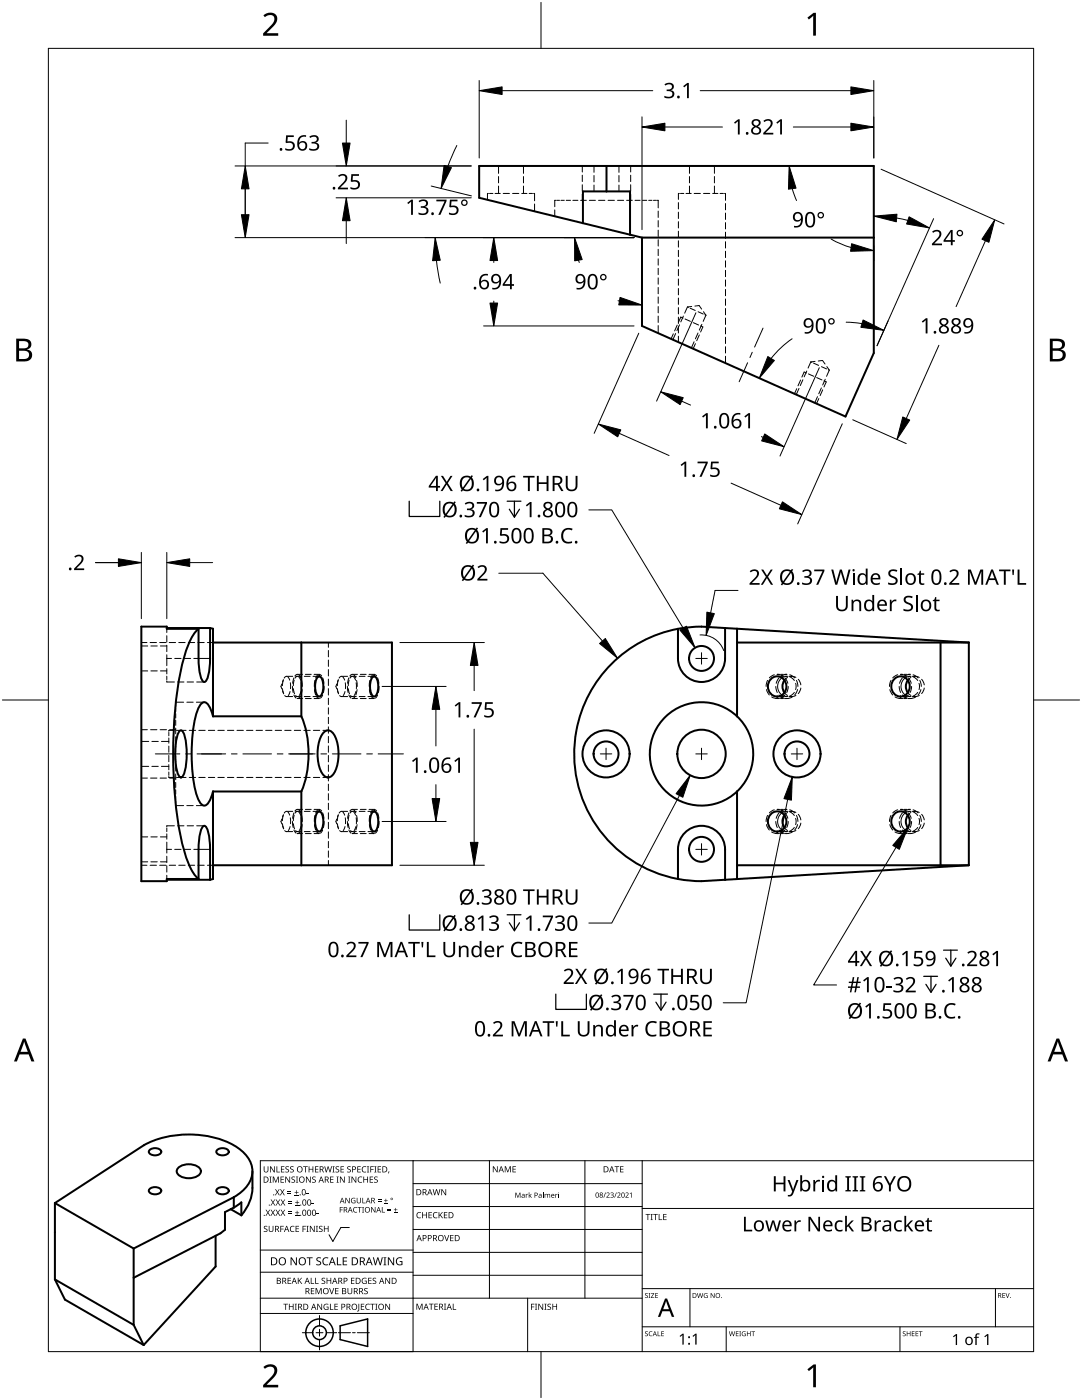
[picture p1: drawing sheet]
<svg xmlns="http://www.w3.org/2000/svg" width="216mm" height="279mm" viewBox="0 0 216 279" stroke-linecap="round" stroke-linejoin="round" font-family="sans-serif">
<g fill="none" stroke="#000" stroke-width=".2">
<path d="M97.5 38.6h-.2v1.3M97.7 38.6h.6M98.8 38.6h1M99.5 33.1v1.5M99.5 35.2v1.3M99.5 37.1v1.5M100.4 38.6h1.2M102.3 38.6h1.2M104.1 38.6h1M104.5 33.1v1.5M104.5 35.2v1.3M104.5 37.1v1.5"/>
<path d="M105.6 38.6h.7M106.5 38.6h.2v1.5M110.7 40v1.3M110.7 40h.1M110.8 40h.2M111.2 40h.4M111.9 40h.7M113 40h.8M114.3 40h1M115.9 40h1.1M116.2 33.1v1.2M116.2 35v1.2"/>
<path d="M116.2 36.9v1.2M116.2 38.8v1.2M117.6 40h1.2M118.5 33.1v1.3M118.5 35v1.3M118.5 36.9v1.3M119.4 40h1.3M121.3 40h1.3M123.2 40h1.2M123.5 33.1v1.3M123.5 35v1.3M123.5 36.9v1.3"/>
<path d="M125 40h1.2M125.8 33.1v1.2M125.8 35v1.2M125.8 36.9v1.2M125.8 38.8v1.2M126.7 40h1M128.2 40h.8M129.4 40h.7M130.4 40h.4M131 40h.3M131.3 40v1.5M135.6 38.6h-.2v1.2"/>
<path d="M135.8 38.6h.6M136.9 38.6h1M137.6 33.1v1.5M137.6 35.2v1.3M137.6 37.1v1.5M138.5 38.6h1.2M140.4 38.6h1.2M142.2 38.6h1M142.6 33.1v1.5M142.6 35.2v1.3M142.6 37.1v1.5M143.7 38.6h.7"/>
<path d="M144.6 38.6h.2v1.4M106.7 40.7v1.5M110.7 41.9v1.3M131.3 42.1v1.3M131.3 44v1.3M131.3 45.9v1.3M131.3 47.8v1.3M131.3 49.7v1.3M131.3 51.6v1.3M131.3 53.6v1.2M131.3 55.5v1.2M131.3 57.4v1.2"/>
<path d="M131.3 59.3v1.2M135.4 40.4v1.3M135.4 42.3v1.3M135.4 44.2v1.3M135.4 46.1v1.3M135.4 48v1.3M135.4 50v1.2M135.4 51.9v1.2M135.4 53.8v1.2M135.4 55.7v1.2M135.4 57.6v1.2M135.4 59.5v1.2"/>
<path d="M144.8 40.6v1.3M144.8 42.5v1.3M144.8 44.4v1.3M144.8 46.3v1.3M144.8 48.2v1.3M144.8 50.1v1.3M144.8 52v1.3M144.8 54v1.2M144.8 55.9v1.2M144.8 57.8v1.2M144.8 59.7v1.2M131.3 61.2v1.2"/>
<path d="M131.3 63.1v1.2M131.3 65v1.5M134.8 66.6l-.5 1.2M135.4 61.4v1.3M135.4 63.3v1.3M135.4 65.2v1.3M135.4 67.1v1.2M135.6 64.8l-.5 1.2M136.4 63.1l-.6 1.1M137.2 61.3l.2 .1M137.2 61.3l-.6 1.2M137.7 61.5l1 .5"/>
<path d="M138 61.2l-.8 .1M138.5 68.2l-.5 1.2M138.7 61.1l.8-.1 .5 .7M139.3 66.5l-.5 1.1M139.3 62.2l1 .5M140.1 64.7l-.6 1.2M140.4 62.2l.5 .7M140.7 62.8l.2 .1M140.9 62.9l-.6 1.2M144.8 61.6v1.2M144.8 63.5v1.2M144.8 65.4v1.3"/>
<path d="M144.8 67.3v1.3M144.8 69.2v1.3M144.8 71.1v1.4M159.4 77.5l-.5 1.3M160.2 75.8l-.5 1.1M161 74l-.5 1.2M161.8 72.2l.2 .1M161.8 72.2l-.6 1.3M162.3 72.5l1 .4M162.6 72.1l-.8 .1M163.1 79.2l-.5 1.2M163.3 72l.8-.1 .5 .7"/>
<path d="M163.9 77.4l-.5 1.2M163.9 73.2l1 .4M164.7 75.7l-.5 1.1M165 73.2l.5 .7M165.3 73.8l.2 .1M165.5 73.9l-.6 1.2M28.2 133.9h1.3M28.2 128.9h1.3M28.2 128.2h1.1M30 128.2h1.2M30.1 133.9h1.3M30.1 128.9h1.3"/>
<path d="M31.9 128.2h1.2M32 133.9h1.3M32 128.9h1.3M33.3 133.4v1.1M33.3 134.9v.7M33.3 135.9v.2h1.5M33.3 125.5v.7M33.3 126.9v1.2M33.3 128.8v1.2M33.3 130.7v2.2M33.8 128.2h1.2M35.4 136.1h1.3"/>
<path d="M35.7 128.2h1.2M37.3 136.1h1.3M37.6 128.2h1.2M39.2 136.1h1.6M39.5 128.2h1.2M41.4 128.2h1.1M56.2 136.5l-.1 .5 .1 .5M56.4 137.4l.2 1.1M56.4 137.9l.2 .5M56.5 135.7l-.2 1.1M56.6 135.6l-.2 .5M56.8 138.8l.5 .2"/>
<path d="M57.2 139h1.2M57.4 135.1l.4 .6M57.9 138l-.4 .8M57.9 136.3l.1 1.1M58.4 135h-1.2l-.5 .3M59 139h1.1M59 135h1.1M60.7 139h1.2M60.7 135h1.2M62.5 139h1.2M62.5 135h1.2M65.5 128.2v1"/>
<path d="M65.5 129.8v1.3M65.5 131.7v1.3M65.5 133.6v1.3M65.5 135.5v1.3M65.5 137.4v1.3M65.5 139.3v1.3M67.2 136.5l-.2 .5 .2 .5M67.3 137.4l.3 1.1M67.3 137.9l.2 .5M67.5 135.7l-.2 1.1M67.5 135.6l-.2 .5M67.8 138.8l.5 .2"/>
<path d="M68.1 139h1.3M68.4 135.1l.4 .6M68.8 138l-.3 .8M68.9 136.3v1.1M69.4 135h-1.3l-.4 .3M69.9 139h1.2M69.9 135h1.2M71.7 139h1.1M71.7 135h1.1M73.4 139h1.3M73.4 135h1.3M155.1 139h.5"/>
<path d="M155.1 135h.5M155.9 139h.5M155.9 135h.5M156.5 138.2l.6 .6M156.7 139h.5M156.7 135h.5M157.1 135.2l-.6 .6M157.4 139h.6M157.4 135h.6M157.7 135l1.1 .2M158.8 138.8l-1.1 .2M159.3 135.6l.5 1.1"/>
<path d="M159.8 137.3l-.5 1.1M179.7 139h.5M179.7 135h.5M180.5 139h.5M180.5 135h.5M181.1 138.2l.7 .6M181.3 139h.5M181.3 135h.5M181.8 135.2l-.7 .6M182 139h.6M182 135h.6M182.3 135l1.1 .2"/>
<path d="M183.4 138.8l-1.1 .2M183.9 135.6l.5 1.1M184.4 137.3l-.5 1.1M28.2 148h1.5M28.2 152.9h1.5M28.2 145.6h1.2M28.2 155.3h1.2M30 145.6h1.3M30 155.3h1.3M30.3 148h1.3M30.3 152.9h1.3M31.9 145.6h1.3"/>
<path d="M31.9 155.3h1.3M32.2 148h1.5M32.2 152.9h1.5M33.7 146.2v.6M33.7 147.3v1M33.7 148.9v1.2M33.7 150.8v1.2M33.7 152.6v1M33.7 154.1v.6M33.7 155v.2h.9M33.9 145.6h1.2M33.9 155.3h1.2"/>
<path d="M34.6 145.8h-.9v.2M35.1 140.2v.3M35.1 148.9v1.2M35.1 150.8v1.2M35.1 140.6v.5M35.1 141.4v.6M35.1 142.4v.9M35.1 143.7v1.1M35.1 145.3v1.1M35.1 147v1.3M35.1 152.7v1.2M35.1 154.5v1.1"/>
<path d="M35.1 156.2v1M35.1 157.6v.9M35.1 158.9v.6M35.1 159.8v.5M35.2 155.2h1.9M35.2 145.8h1.9M36.6 140.1l-1.5 .1M37.3 140.1h1.2M37.8 155.2h1.2M37.8 145.8h1.2M39.2 140.1h1.6M39.7 155.2h1.2"/>
<path d="M39.7 145.8h1.2M41.6 155.2h1.2M41.6 145.8h1.2M43.5 155.2h1.2M43.5 145.8h1.2M45.4 155.2h1.3M45.4 145.8h1.3M47.3 155.2h1.3M47.3 145.8h1.3M49.2 155.2h1.3M49.2 145.8h1.3M51.1 155.2h1.3"/>
<path d="M51.1 145.8h1.3M53 155.2h1.3M53 145.8h1.3M54.9 155.2h1.3M54.9 145.8h1.3M56.8 155.2h1.3M56.8 145.8h1.3M58.7 155.2h1.3M58.7 145.8h1.3M60.6 155.2h1.3M60.6 145.8h1.3M62.5 155.2h1.3"/>
<path d="M62.5 145.8h1.3M64.4 155.2h1.1M64.4 145.8h1.1M65.5 141.2v1.3M65.5 143.2v1.2M65.5 145.1v1.2M65.5 147v1.2M65.5 148.9v1.2M65.5 150.8v1.2M65.5 152.7v1.2M65.5 154.6v1.3M65.5 156.5v1.3"/>
<path d="M65.5 158.4v1.3M28.2 167h1.3M28.2 172h1.3M28.2 172.7h1.1M30 172.7h1.2M30.1 167h1.3M30.1 172h1.3M31.9 172.7h1.2M32 167h1.3M32 172h1.3M33.3 165.3v.7M33.3 166.4v1.1"/>
<path d="M33.3 168.1v2.1M33.3 170.9v1.2M33.3 172.8v1.3M33.3 174.7v.7M33.8 172.7h1.2M34.8 164.8h-1.5v.2M35.1 160.8h1.5M35.1 160.5v.2M35.1 160.8h.1M35.4 164.8h1.3M35.7 172.7h1.2M37.3 160.8h1.2"/>
<path d="M37.3 164.8h1.3M37.6 172.7h1.2M39.2 160.8h1.6M39.2 164.8h1.6M39.5 172.7h1.2M41.4 172.7h1.1M56.2 163.4l-.1 .5 .1 .5M56.4 164.4l.2 1M56.4 164.8l.2 .5M56.5 162.7l-.2 1.1M56.6 162.6l-.2 .5M56.8 165.8l.5 .1"/>
<path d="M57.2 166h1.2M57.4 162l.4 .7M57.9 165l-.4 .8M57.9 163.2l.1 1.2M58.4 161.9h-1.2l-.5 .4M59 166h1.1M59 161.9h1.1M60.7 166h1.2M60.7 161.9h1.2M62.5 166h1.2M62.5 161.9h1.2M65.5 160.3v1.3"/>
<path d="M65.5 162.2v1.3M65.5 164.1v1.3M65.5 166v1.3M65.5 167.9v1.3M65.5 169.8v1.3M65.5 171.7v1M67.2 163.4l-.2 .5 .2 .5M67.3 164.4l.3 1M67.3 164.8l.2 .5M67.5 162.7l-.2 1.1M67.5 162.6l-.2 .5M67.8 165.8l.5 .1"/>
<path d="M68.1 166h1.3M68.4 162l.4 .7M68.8 165l-.3 .8M68.9 163.2v1.2M69.4 161.9h-1.3l-.4 .4M69.9 166h1.2M69.9 161.9h1.2M71.7 166h1.1M71.7 161.9h1.1M73.4 166h1.3M73.4 161.9h1.3M155.1 166h.5"/>
<path d="M155.1 161.9h.5M155.9 166h.5M155.9 161.9h.5M156.5 165.2l.6 .5M156.7 166h.5M156.7 161.9h.5M157.1 162.1l-.6 .6M157.4 166h.6M157.4 161.9h.6M157.7 162l1.1 .1M158.8 165.7l-1.1 .2M159.3 162.5l.5 1.1"/>
<path d="M159.8 164.3l-.5 1.1M179.7 166h.5M179.7 161.9h.5M180.5 166h.5M180.5 161.9h.5M181.1 165.2l.7 .5M181.3 166h.5M181.3 161.9h.5M181.8 162.1l-.7 .6M182 166h.6M182 161.9h.6M182.3 162l1.1 .1"/>
<path d="M183.4 165.7l-1.1 .2M183.9 162.5l.5 1.1M184.4 164.3l-.5 1.1"/>
</g>
<g fill="none" stroke="#000" stroke-width=".2">
<path d="M134.4 66.6l-.5 1M135.1 64.9l-.5 1.1M135.8 63.3l-.4 1M138.8 68.6l-.5 1M139.5 66.8l-.5 1.2M140.2 65.2l-.4 1.1M159 77.6l-.5 1M159.7 75.8l-.5 1.2M160.5 74.2l-.5 1.1M163.4 79.5l-.5 1.1M164.2 77.8l-.6 1.2M164.9 76.2l-.5 1"/>
<path d="M59.3 139.4h1.1M59.3 134.6h1.1M60.9 139.4h1.2M60.9 134.6h1.2M62.7 139.4h1M62.7 134.6h1M70.3 139.4h1M70.3 134.6h1M71.9 139.4h1.2M71.9 134.6h1.2M73.6 139.4h1.1M73.6 134.6h1.1"/>
<path d="M155.1 139.4h.4M155.1 134.6h.4M155.8 139.4h.5M155.8 134.6h.5M156.6 139.4h.4M156.6 134.6h.4M179.7 139.4h.4M179.7 134.6h.4M180.4 139.4h.5M180.4 134.6h.5M181.2 139.4h.4M181.2 134.6h.4"/>
<path d="M59.3 166.4h1.1M59.3 161.5h1.1M60.9 166.4h1.2M60.9 161.5h1.2M62.7 166.4h1M62.7 161.5h1M70.3 166.4h1M70.3 161.5h1M71.9 166.4h1.2M71.9 161.5h1.2M73.6 166.4h1.1M73.6 161.5h1.1"/>
<path d="M155.1 166.4h.4M155.1 161.5h.4M155.8 166.4h.5M155.8 161.5h.5M156.6 166.4h.4M156.6 161.5h.4M179.7 166.4h.4M179.7 161.5h.4M180.4 166.4h.5M180.4 161.5h.5M181.2 166.4h.4M181.2 161.5h.4"/>
</g>
<g fill="none" stroke="#000" stroke-width=".2">
<path d="M135.8 63.3l.5 .2M136.7 63.7l1.1 .4M138.3 64.4l1.1 .5M139.8 65l.4 .2M160.5 74.2l.4 .2M161.3 74.6l1.1 .5M163 75.4l1 .4M164.4 76l.5 .2M58.4 137l.1 1.2M58.5 137.4l.3 1.1M58.6 135.3l-.2 1.1M58.6 138.7l.5 .6"/>
<path d="M58.7 135.7l-.2 1.1M59 138.8l.5 .2M59.3 135l-.4 .3M59.3 134.6l-.4 .3M59.6 135.1l.4 .6M59.6 134.7l.4 .6M59.8 139.1l-.5 .3M60.1 138l-.4 .8M60.1 136.3v1.1M60.2 135.8l.1 1.2M60.3 137.6l-.3 1.1M69.3 137l.2 1.2"/>
<path d="M69.5 137.4l.2 1.1M69.6 135.3l-.2 1.1M69.6 138.7l.5 .6M69.7 135.7l-.2 1.1M69.9 138.8l.5 .2M70.3 135l-.5 .3M70.3 134.6l-.5 .3M70.5 135.1l.4 .6M70.6 134.7l.4 .6M70.8 139.1l-.5 .3M71 138l-.3 .8M71.1 136.3v1.1"/>
<path d="M71.2 135.8l.1 1.2M71.3 137.6l-.3 1.1M154.8 137l.3 1.2M155.5 135.3l-.6 1.1M155.5 138.7l.9 .6M156 138.7l1 .3M157 135l-1 .3M157 134.6l-1.1 .3M157.6 135.1l.9 .7M157.6 134.7l1 .6M158.1 139.1l-1.1 .3M158.5 138.2l-.9 .7"/>
<path d="M158.8 136.4v1.2M158.9 135.8l.3 1.2M159.1 137.6l-.5 1.1M179.4 137l.3 1.2M180.1 135.3l-.6 1.1M180.1 138.7l1 .6M180.7 138.7l.9 .3M181.6 135l-.9 .3M181.6 134.6l-1.1 .3M182.2 135.1l.9 .7M182.2 134.7l1 .6M182.7 139.1l-1.1 .3"/>
<path d="M183.1 138.2l-.9 .7M183.4 136.4v1.2M183.5 135.8l.3 1.2M183.8 137.6l-.6 1.1M58.4 163.9l.1 1.3M58.5 164.4l.3 1M58.6 162.2l-.2 1.1M58.6 165.7l.5 .6M58.7 162.7l-.2 1.1M59 165.8l.5 .1M59.3 161.9l-.4 .4M59.3 161.5l-.4 .4"/>
<path d="M59.6 162l.4 .7M59.6 161.6l.4 .6M59.8 166l-.5 .4M60.1 165l-.4 .8M60.1 163.2v1.2M60.2 162.7l.1 1.2M60.3 164.6l-.3 1.1M69.3 163.9l.2 1.3M69.5 164.4l.2 1M69.6 162.2l-.2 1.1M69.6 165.7l.5 .6M69.7 162.7l-.2 1.1"/>
<path d="M69.9 165.8l.5 .1M70.3 161.9l-.5 .4M70.3 161.5l-.5 .4M70.5 162l.4 .7M70.6 161.6l.4 .6M70.8 166l-.5 .4M71 165l-.3 .8M71.1 163.2v1.2M71.2 162.7l.1 1.2M71.3 164.6l-.3 1.1M154.8 163.9l.3 1.3M155.5 162.2l-.6 1.1"/>
<path d="M155.5 165.7l.9 .6M156 165.7l1 .3M157 161.9l-1 .3M157 161.5l-1.1 .4M157.6 162l.9 .8M157.6 161.6l1 .6M158.1 166l-1.1 .4M158.5 165.1l-.9 .8M158.8 163.3v1.3M158.9 162.7l.3 1.2M159.1 164.6l-.5 1.1M179.4 163.9l.3 1.3"/>
<path d="M180.1 162.2l-.6 1.1M180.1 165.7l1 .6M180.7 165.7l.9 .3M181.6 161.9l-.9 .3M181.6 161.5l-1.1 .4M182.2 162l.9 .8M182.2 161.6l1 .6M182.7 166l-1.1 .4M183.1 165.1l-.9 .8M183.4 163.3v1.3M183.5 162.7l.3 1.2M183.8 164.6l-.6 1.1"/>
</g>
<g fill="none" stroke="#000" stroke-width=".4">
<path d="M95.6 33.1h78.8v37.3l-5.7 12.7-40.6-18v-17.7l-32.5-7.9zM121 33.1v5.1M116.3 44.5v-6.3h9.4v8.6M128.1 47.4h46.3M33.3 125.3h8.6M39.6 125.5a11.4 11.4 0 0 0-2.9 5.7 86.6 86.6 0 0 0-1.6 30 39.1 39.1 0 0 0 3 12.1l1 1.6 .5 .5M39.6 125.5h-6.3v-.4h-5.1v50.8h5.1v-.5h6.3M41.9 125.3l-.1 8.2a4.9 4.9 0 0 1-.8 2.5l-.2 .1a2 2 0 0 1-.9-1.8l-.3-1.8v-7M41.9 125.3l.6 .2v17.5M42.5 128.2h35.7v44.5h-35.7M60.1 128.2v14.8M63.4 135.1l.3-.1a2.41 2.41 0 0 1 .8 2.6 1.39 1.39 0 0 1-.8 1.4 2.41 2.41 0 0 1-.8-2.6l.3-1z"/>
<path d="M74.4 135.1l.3-.1a2.41 2.41 0 0 1 .7 2.6 1.39 1.39 0 0 1-.7 1.4 2.41 2.41 0 0 1-.8-2.6l.3-1zM135.3 125.5l2-.3 2.7-.1 53.3 3.1M135.3 125.5a25.4 25.4 0 0 0-20.7 25 25.4 25.4 0 0 0 20.7 24.9M144.7 125.3v6.1a4.7 4.7 0 0 1-4.7 4.7 4.7 4.7 0 0 1-4.7-4.7v-5.9M147.1 128.2h46.2M147.1 125.5v17.5M153.8 135.6a1.93 1.93 0 0 1 2.7 .1 1.93 1.93 0 0 1-.1 2.7 1.93 1.93 0 0 1-2.8-.1 1.93 1.93 0 0 1 .2-2.7zM156.5 135.8a2.17 2.17 0 0 0 0 2.4M178.4 135.6a1.93 1.93 0 0 1 2.7 .1 1.93 1.93 0 0 1-.1 2.7 1.93 1.93 0 0 1-2.7-.1 1.93 1.93 0 0 1 .1-2.7zM181.1 135.8a2.17 2.17 0 0 0 0 2.4M187.7 128.2v44.5M193.3 128.2v44.5"/>
<path d="M35.8 145.9l.3-.1a2 2 0 0 1 .9 1.7 14.6 14.6 0 0 1-.4 7.2l-.5 .5a2 2 0 0 1-.9-1.8 14.6 14.6 0 0 1 .4-7.2zM42.5 158v17.4l-.6 .2M42.5 158h17.6M42.5 143h17.6M42.5 143a4.9 4.9 0 0 0-1.4-2.8 1.1 1.1 0 0 0-1.4 .9 28.1 28.1 0 0 0-1.4 12.3l.6 3.8a6.4 6.4 0 0 0 1.5 3.5 .96 .96 0 0 0 1.3-.7l.8-2M60.1 143a20.3 20.3 0 0 1 0 15M60.1 158v14.7M64.6 146.1a1.19 1.19 0 0 1 2 .5 8.7 8.7 0 0 1 0 7.8 1.25 1.25 0 0 1-1.1 .8 1.25 1.25 0 0 1-1.2-.8 8.7 8.7 0 0 1 0-7.8zM147.1 143a10.3 10.3 0 0 1 0 15M147.1 158v17.4M147.1 143a10.3 10.3 0 0 0-14.5 .2 10.3 10.3 0 0 0 0 14.5 10.3 10.3 0 0 0 14.5 .3M33.3 175.6h8.6"/>
<path d="M39.6 175.4l.1-8a4.9 4.9 0 0 1 .8-2.5l.3-.1a2 2 0 0 1 .9 1.8l.2 2.9v6.1M63.4 162l.3-.1a2.41 2.41 0 0 1 .8 2.7 1.39 1.39 0 0 1-.8 1.4 2.41 2.41 0 0 1-.8-2.7l.3-1zM74.4 162l.3-.1a2.41 2.41 0 0 1 .7 2.7 1.39 1.39 0 0 1-.7 1.4 2.41 2.41 0 0 1-.8-2.7l.3-1zM135.3 175.4l2 .3 2.7 .2 7.1-.5M135.3 175.4v-5.9a4.7 4.7 0 0 1 4.7-4.7 4.7 4.7 0 0 1 4.7 4.7v6.1M147.1 172.7h46.2M153.8 162.5a1.93 1.93 0 0 1 2.7 .1 1.93 1.93 0 0 1-.1 2.8 1.93 1.93 0 0 1-2.8-.2 1.93 1.93 0 0 1 .2-2.7zM156.5 162.7a2.17 2.17 0 0 0 0 2.5M178.4 162.5a1.93 1.93 0 0 1 2.7 .1 1.93 1.93 0 0 1-.1 2.8 1.93 1.93 0 0 1-2.7-.2 1.93 1.93 0 0 1 .1-2.7zM181.1 162.7a2.17 2.17 0 0 0 0 2.5M193.3 172.7l-46.2 2.7M29.8 237.4a1.55 1.55 0 0 1 2.4 .2 1.44 1.44 0 0 1-2.5 0z"/>
<path d="M29.8 229.6a1.55 1.55 0 0 1 2.4 .3 1.44 1.44 0 0 1-2.5 0zM35.6 233a3.3 3.3 0 0 1 4.4 .4 1.2 1.2 0 0 1-1.1 1.5 3.2 3.2 0 0 1-3.6-.8v-.4zM43.3 229.6a1.55 1.55 0 0 1 2.4 .3 1.44 1.44 0 0 1-2.5 0zM43.3 237.4a1.55 1.55 0 0 1 2.4 .2 1.44 1.44 0 0 1-2.5 0zM46.7 238.9a6.4 6.4 0 0 0 3.7-5.2 6.1 6.1 0 0 0-3.2-4.8 19.7 19.7 0 0 0-18.5-.3l-17.7 11.5M46.7 238.9v2.1M46.7 238.9l-20 10.3M50.4 233.7a14.2 14.2 0 0 1-.3 5.5l-1 2-.9 1.3M11 255.3l2 4.1 15.7 9M11 240.1l15.7 9.1M11 240.1v15.2M11 255.3l15.7 9.1"/>
<path d="M26.7 249.2v15.2M43 246.6v6.2l-14.3 15.6M46 241.3h.1M46.1 241.3l2.1 1.2M46.7 241l-1.8 .9v3.5l-.9 .7-17.3 8.9M46.7 241l1.5-1v2.5M26.7 264.4l2 4"/>
<circle cx="140" cy="131.4" r="2.49"/>
<circle cx="120.9" cy="150.5" r="4.7"/>
<circle cx="120.9" cy="150.5" r="2.49"/>
<circle cx="140" cy="150.5" r="4.8"/>
<circle cx="159" cy="150.5" r="4.7"/>
<circle cx="159" cy="150.5" r="2.49"/>
<circle cx="140" cy="169.5" r="2.49"/>
</g>
<path d="M156 135.3a2.12 2.12 0 0 0 0 3.4M180.7 135.3a2.12 2.12 0 0 0 0 3.4M156 162.2a2.12 2.12 0 0 0 0 3.5M180.7 162.2a2.12 2.12 0 0 0 0 3.5" fill="none" stroke="#000" stroke-width=".2"/>
<g fill="none" stroke="#000" stroke-width=".2">
<path d="M62.7 137.6l.3 1.1M62.8 135.8l-.1 1.2M63.2 139.1l.5 .3M63.4 134.7l-.4 .6M63.7 134.6l.5 .3M64.4 135.3l.2 1.1M64.4 138.7l-.5 .6M64.7 137l-.2 1.2M73.7 137.6l.3 1.1M73.8 135.8l-.1 1.2M74.2 139.1l.5 .3M74.4 134.7l-.4 .6"/>
<path d="M74.7 134.6l.4 .3M75.3 135.3l.3 1.1M75.3 138.7l-.4 .6M75.6 137l-.1 1.2M152.9 137.6l.6 1.1M153.2 135.8l-.3 1.2M154 139.1l1.1 .3M154.5 134.7l-1 .6M155.1 134.6l1.1 .3M156.6 135.3l.6 1.1M156.6 138.7l-1 .6M157.3 137l-.3 1.2"/>
<path d="M177.6 137.6l.5 1.1M177.8 135.8l-.3 1.2M178.6 139.1l1.1 .3M179.1 134.7l-1 .6M179.7 134.6l1.1 .3M181.3 135.3l.5 1.1M181.3 138.7l-1 .6M181.9 137l-.3 1.2M62.7 164.6l.3 1.1M62.8 162.7l-.1 1.2M63.2 166l.5 .4M63.4 161.6l-.4 .6"/>
<path d="M63.7 161.5l.5 .4M64.4 162.2l.2 1.1M64.4 165.7l-.5 .6M64.7 163.9l-.2 1.3M73.7 164.6l.3 1.1M73.8 162.7l-.1 1.2M74.2 166l.5 .4M74.4 161.6l-.4 .6M74.7 161.5l.4 .4M75.3 162.2l.3 1.1M75.3 165.7l-.4 .6M75.6 163.9l-.1 1.3"/>
<path d="M152.9 164.6l.6 1.1M153.2 162.7l-.3 1.2M154 166l1.1 .4M154.5 161.6l-1 .6M155.1 161.5l1.1 .4M156.6 162.2l.6 1.1M156.6 165.7l-1 .6M157.3 163.9l-.3 1.3M177.6 164.6l.5 1.1M177.8 162.7l-.3 1.2M178.6 166l1.1 .4M179.1 161.6l-1 .6"/>
<path d="M179.7 161.5l1.1 .4M181.3 162.2l.5 1.1M181.3 165.7l-1 .6M181.9 163.9l-.3 1.3"/>
</g>
<path d="M33.3 131.4h.9M34.9 131.4h1.2M36.8 131.4h1.2M38.7 131.4h.9M33.3 169.5h.9M34.9 169.5h1.2M36.8 169.5h1.2M38.7 169.5h.9" fill="none" stroke="#000" stroke-width=".2"/>
<path d="M39.6 131.4h2.3M39.6 169.5h2.3M46.1 241.3h.1" fill="none" stroke="#000" stroke-width=".2"/>
<path d="M9.7 9.7h196.5v260h-196.5z" fill="none" stroke="#000" stroke-width=".2"/>
<path d="M107.9 .5v9.2M.5 139.7h9.2M206.2 139.7h9.2M107.9 269.7v9.2" fill="none" stroke="#000" stroke-width=".2"/>
<g fill="#000">
<path d="M52.6 3.1a1.64 1.64 0 0 1 2.7 .4 2.52 2.52 0 0 1-1.1 2.2l-1 .9h2.3v.5h-3v-.4l1.2-1.2a1.95 1.95 0 0 0 .9-2.2 1.23 1.23 0 0 0-1.7 .1zM161.1 3.5l1.2-.9h.5v4.5h-.5v-4l-.9 .8zM52.6 272.8a1.64 1.64 0 0 1 2.7 .4 2.52 2.52 0 0 1-1.1 2.2l-1 1h2.3v.5h-3v-.5l1.2-1.2a1.95 1.95 0 0 0 .9-2.1 1.23 1.23 0 0 0-1.7 .1zM161.1 273.3l1.2-1h.5v4.6h-.5v-4l-.9 .7z"/>
<path d="M3.2 67.6h1.3a1.28 1.28 0 0 1 1.7 1.3 1.04 1.04 0 0 1-.8 .9 1.23 1.23 0 0 1 1 1.4 1.23 1.23 0 0 1-1.6 .9h-1.6zM3.8 70v1.7h.9a.86 .86 0 0 0 1.1-.9 .86 .86 0 0 0-1.1-.8zM3.8 68.1v1.4h.8a.78 .78 0 0 0 1.1-.8 .78 .78 0 0 0-1.1-.6z"/>
<path d="M209.5 67.6h1.3a1.28 1.28 0 0 1 1.7 1.3 1.04 1.04 0 0 1-.9 .9 1.23 1.23 0 0 1 1 1.4 1.23 1.23 0 0 1-1.5 .9h-1.6zM210.1 70v1.7h.9a.86 .86 0 0 0 1.1-.9 .86 .86 0 0 0-1.2-.8zM210.1 68.1v1.4h.8a.78 .78 0 0 0 1-.8 .78 .78 0 0 0-1.1-.6z"/>
<path d="M4.6 207.3h.5l1.8 4.5h-.6l-.6-1.4h-1.8l-.5 1.4h-.6zM4.8 207.9l-.7 2h1.4z"/>
<path d="M210.8 207.3h.5l1.8 4.5h-.6l-.5-1.4h-1.8l-.6 1.4h-.6zM211.1 207.9l-.7 2h1.4z"/>
</g>
<g fill="none" stroke="#000" stroke-width=".2">
<path d="M82.4 231.6v38.1h-30.5v-38.1h154.3M82.4 236.2h45.7M97.7 231.6v27.5M116.7 231.6v27.5M128.1 231.6v38.1M51.9 259.1h76.2M51.9 253.9h30.5M51.9 249.5h30.5M69.7 245h-1.7l-1.6 2.8-.7-1.4M82.4 240.8h45.7M82.4 245.4h45.7M82.4 249.9h45.7"/>
<path d="M82.4 254.5h45.7M105.3 259.1v10.6M128.1 257.2h78.1M128.1 241.2h78.1M137.7 257.2v7.6M198.6 257.2v7.6M51.9 262.1h30.5M60.3 266h2.1M63.1 266h1.3M63.8 262.5v2.1M63.8 265.3v1.4M63.8 267.3v2.1"/>
<path d="M65.1 266h2.1M67.5 266h2.4M70.3 266h.6M71.3 266h2.4M128.1 264.8h78.1M144.9 264.8v4.9M179.6 264.8v4.9"/>
</g>
<g fill="#000">
<path d="M52.6 232.8h.2v.8a.32 .32 0 0 0 .3 .3 .32 .32 0 0 0 .3-.3v-.8h.2v.8a.47 .47 0 0 1-.5 .4 .47 .47 0 0 1-.5-.5zM53.8 234.8h.4l-.1 .1v1l.1 .1h-.4l.1-.1v-1zM53.9 232.8h.2l.6 1v-1h.1v1.2h-.1l-.7-1v1h-.1zM54.4 234.8h.3l.3 1 .4-1h.2v1.2h-.1v-1l-.4 1h-.1l-.4-1v1h-.2zM55.2 232.8h.1v1h.6v.2h-.7zM54.9 237.3h.1l.3 .5 .3-.5h.2l-.4 .6 .4 .7h-.1l-.4-.6-.3 .6h-.1l.4-.7zM56 234.8h.7v.1h-.6v.4h.5v.2h-.5v.4h.6v.1h-.7zM56.1 232.8h.6v.1h-.5v.4h.5v.1h-.5v.4h.5v.2h-.6zM55.9 237.3h.1l.3 .5 .3-.5h.2l-.4 .6 .4 .7h-.1l-.4-.6-.3 .6h-.2l.5-.7zM57.4 238.1h.8v.1h-.8zM57.4 237.7h.8v.1h-.8zM57.5 239.8h.8v.1h-.8z"/>
<path d="M57 232.9l.4-.1h.3l-.1 .1a.25 .25 0 0 0-.4-.1 .25 .25 0 0 0 0 .4 .4 .4 0 0 1 .5 .3 .4 .4 0 0 1-.3 .5 .4 .4 0 0 1-.5-.2h.2a.27 .27 0 0 0 .4-.1 .27 .27 0 0 0-.3-.3l-.2-.2zM56.9 234.8h.2l.6 1v-1h.2v1.2h-.2l-.6-1v1h-.2zM57.9 232.9l.5-.1h.2v.1a.25 .25 0 0 0-.4-.1 .25 .25 0 0 0 0 .4 .4 .4 0 0 1 .4 .3 .4 .4 0 0 1-.2 .5 .4 .4 0 0 1-.5-.2h.1a.27 .27 0 0 0 .5-.1 .27 .27 0 0 0-.4-.3l-.2-.2zM58.8 238.4h.8v.2h-.8zM58.2 234.9l.4-.1 .3 .1-.1 .1a.25 .25 0 0 0-.4-.1 .25 .25 0 0 0 0 .4 .4 .4 0 0 1 .5 .3 .4 .4 0 0 1-.3 .5 .4 .4 0 0 1-.5-.3l.2 .1a.27 .27 0 0 0 .4-.2 .27 .27 0 0 0-.3-.3l-.2-.2zM59.1 237.5h.1v.4h.4v.1h-.4v.4h-.1v-.4h-.3v-.1h.3zM59.2 239.6h.2v.3h.3v.2h-.3v.3h-.2v-.3h-.3v-.2h.3zM59 234.8h.5l-.2 .1v1l.2 .1h-.5l.2-.1v-1zM60.5 232.8h.9v.1h-.4v1.1h-.1v-1.1h-.4zM61.2 238h.4v.2h-.4zM61.1 234.8h.1l.7 1v-1h.1v1.2h-.2l-.6-1v1h-.1zM61.6 232.8h.1v.5h.7v-.5h.1v1.2h-.1v-.6h-.7v.6h-.1z"/>
<path d="M62.3 234.9l.5-.1 .2 .1v.1a.25 .25 0 0 0-.4-.1 .25 .25 0 0 0 0 .4 .4 .4 0 0 1 .4 .3 .4 .4 0 0 1-.2 .5 .4 .4 0 0 1-.5-.3l.1 .1a.27 .27 0 0 0 .5-.2 .27 .27 0 0 0-.4-.3l-.2-.2zM62.9 232.8h.6v.1h-.5v.4h.5v.1h-.5v.4h.5v.2h-.6zM64.7 232.8h.2l.2 1 .3-1h.2l.2 1 .3-1h.1l-.3 1.2h-.1l-.3-1.1-.3 1.1h-.2zM65.9 234.8h.6v.1h-.5v.4h.5v.2h-.5v.4h.5v.1h-.6zM66.3 232.8h.5l-.2 .1v1l.2 .1h-.5l.2-.1v-1zM67.2 234.8h.4l-.1 .1v1l.1 .1h-.4l.1-.1v-1zM67 232.9l.4-.1h.3l-.1 .1a.25 .25 0 0 0-.4-.1 .25 .25 0 0 0 0 .4 .4 .4 0 0 1 .5 .3 .4 .4 0 0 1-.3 .5 .4 .4 0 0 1-.5-.2h.2a.27 .27 0 0 0 .4-.1 .27 .27 0 0 0-.3-.3l-.2-.2zM67.9 232.8h.7v.1h-.5v.4h.5v.1h-.5v.4h.5v.2h-.7zM67.8 234.8h.2l.7 1-.1-1h.2v1.2h-.2l-.6-1v1h-.2zM69.5 234.8h.4l-.1 .1v1l.1 .1h-.4l.1-.1v-1zM69.3 232.9l.4-.1h.3l-.1 .1a.25 .25 0 0 0-.3-.1 .25 .25 0 0 0 0 .4 .4 .4 0 0 1 .4 .3 .4 .4 0 0 1-.3 .5 .4 .4 0 0 1-.4-.2h.1a.27 .27 0 0 0 .5-.1 .27 .27 0 0 0-.4-.3l-.2-.2zM70.2 239.2l.5-.2 .2 .1v.1a.45 .45 0 0 0-.7 .4 .45 .45 0 0 0 .6 .4v-.3h-.2v-.1h.3v.5a.6 .6 0 0 1-.8-.1 .6 .6 0 0 1 .1-.8z"/>
<path d="M70.1 234.8h.2l.7 1v-1h.1v1.2h-.2l-.6-1v1h-.2zM71.5 235l.5-.2 .3 .1-.1 .1a.49 .49 0 0 0-.7 .4 .49 .49 0 0 0 .7 .5 .52 .52 0 0 1-.6 0 .52 .52 0 0 1-.2-.6zM71.3 232.8h.7v.1h-.6v.4h.5v.1h-.5v.4h.6v.2h-.7zM71.2 239.1h.1v.7a.28 .28 0 0 0 .3 .2 .28 .28 0 0 0 .3-.2v-.7h.1v.7a.42 .42 0 0 1-.4 .4 .42 .42 0 0 1-.4-.4zM72.3 232.9l.5-.2 .3 .1-.1 .1a.49 .49 0 0 0-.7 .5 .49 .49 0 0 0 .8 .4 .52 .52 0 0 1-.7 .1 .52 .52 0 0 1-.2-.6zM72.5 234.8h.2v.5h.6v-.5h.1v1.2h-.1v-.5h-.6v.5h-.2zM73.2 232.8h.5l-.2 .1v1l.2 .1h-.5l.2-.1v-1zM73.9 232.8h.7v.1h-.6v.4h.5v.2h-.5v.5h-.1zM73.8 234.8h.6v.1h-.5v.4h.5v.2h-.5v.4h.5v.1h-.6zM74.7 232.8h.4l-.1 .1v1l.1 .1h-.4l.1-.1v-1zM75.4 239.7h.7v.1h-.7zM75.4 239.4h.7v.1h-.7z"/>
<path d="M74.7 234.9l.4-.1 .3 .1-.1 .1a.25 .25 0 0 0-.4-.1 .25 .25 0 0 0 0 .4 .4 .4 0 0 1 .5 .3 .4 .4 0 0 1-.3 .5 .4 .4 0 0 1-.5-.3l.2 .1a.27 .27 0 0 0 .4-.2 .27 .27 0 0 0-.3-.3l-.2-.2zM75.4 232.8h.6v.1h-.5v.4h.5v.1h-.5v.4h.5v.2h-.6zM76.9 239.2h.2v.3h.3v.2h-.3v.3h-.2v-.3h-.3v-.2h.3zM77.5 233.8h.2l-.3 .4zM86.3 237.3h.2l.2 1.1 .3-1.1h.2l.3 1.1 .2-1.1h.2l-.3 1.2h-.2l-.3-1-.3 1h-.1zM88.1 237.3h.1l.7 1v-1h.1v1.2h-.2l-.6-1v1h-.1zM98.3 232.8h.2l.7 1v-1h.1v1.2h-.2l-.6-1v1h-.2zM100.7 232.8h.2l.4 .9 .4-.9h.2v1.2h-.1v-1.1l-.4 1.1h-.1l-.4-1.1v1.1h-.2zM102.3 232.8h.6v.1h-.5v.4h.5v.1h-.5v.4h.5v.2h-.6zM102.8 238h.2l.3 .9 .4-.9h.2v1h-.2v-.9l-.4 .9-.3-.9v.9h-.2zM104.9 238.3l.1 .1 .4-.1-.3 .2-.1 .5h-.1zM105.5 238h.1v.6l.5-.3-.3 .3 .3 .4-.4-.3-.1 .3h-.1z"/>
<path d="M108.3 238h.1v1h-.1zM108.7 238.3l.6 .1a.28 .28 0 0 1 .3-.1 .28 .28 0 0 1 .2 .2v.5h-.1v-.5a.19 .19 0 0 0-.3-.1 .19 .19 0 0 0-.1 .2v.4h-.1v-.5a.19 .19 0 0 0-.3-.1 .19 .19 0 0 0-.1 .2v.4h-.1zM110.8 238.3l.1 .1 .4-.1-.3 .2-.1 .5h-.1zM111.4 238.3h.1v.7h-.1zM120.8 238h.1l-.4 1h-.1zM121 238.1a.37 .37 0 0 1 .6 0 .37 .37 0 0 1-.2 .6l-.3 .2h.6v.1h-.7l.3-.4a.27 .27 0 0 0 .2-.3 .27 .27 0 0 0-.3-.2zM121.8 238.1a.32 .32 0 0 1 .5-.1 .32 .32 0 0 1 0 .5h-.1a.32 .32 0 0 1 .2 .4 .32 .32 0 0 1-.5 .1l-.1-.1a.26 .26 0 0 0 .4 .1 .26 .26 0 0 0 0-.4l-.2-.2a.23 .23 0 0 0 .3 0 .23 .23 0 0 0-.1-.4 .23 .23 0 0 0-.3 .2zM122.9 238h.2l-.4 1h-.1zM122.6 232.8h.9v.1h-.3v1.1h-.2v-1.1h-.4zM123.2 238.1a.37 .37 0 0 1 .6 0 .37 .37 0 0 1-.3 .6l-.2 .2h.5v.1h-.6l.2-.4a.27 .27 0 0 0 .3-.3 .27 .27 0 0 0-.4-.2zM123.7 232.8h.7v.1h-.5v.4h.5v.1h-.5v.4h.5v.2h-.7zM124.8 238.1a.37 .37 0 0 1 .6 0 .37 .37 0 0 1-.2 .6l-.3 .2h.6v.1h-.7l.3-.4a.27 .27 0 0 0 .2-.3 .27 .27 0 0 0-.3-.2z"/>
<path d="M125.7 238.2l.3-.2v1h-.1v-.9l-.2 .2zM52.7 244.8l.4-.2 .3 .1-.1 .1a.25 .25 0 0 0-.4-.1 .25 .25 0 0 0 0 .4 .4 .4 0 0 1 .5 .3 .4 .4 0 0 1-.3 .5 .4 .4 0 0 1-.5-.2h.2a.27 .27 0 0 0 .4-.1 .27 .27 0 0 0-.3-.3l-.2-.2zM53 241.4h.2l.3 .5 .3-.5h.1l-.4 .6 .4 .6h-.1l-.3-.5-.4 .5h-.1l.4-.6zM53.6 244.6h.2v.8a.32 .32 0 0 0 .3 .3 .32 .32 0 0 0 .3-.3v-.8h.2v.8a.47 .47 0 0 1-.5 .5 .47 .47 0 0 1-.5-.5zM54 241.4h.2l.3 .5 .3-.5h.1l-.4 .6 .4 .6h-.1l-.4-.5-.3 .5h-.1l.4-.6zM54 239.4h.2l.3 .5 .3-.5h.1l-.4 .6 .5 .6h-.2l-.3-.5-.4 .5h-.1l.4-.6zM55 241.4h.2l.2 .5 .3-.5h.2l-.4 .6 .4 .6h-.1l-.4-.5-.3 .5h-.1l.4-.6zM55 239.4h.2l.3 .5 .3-.5h.1l-.4 .6 .4 .6h-.1l-.3-.5-.4 .5h-.1l.4-.6zM55.9 244.6h.7v.2h-.5v.4h.5v.1h-.5v.6h-.2zM56 241.4h.1l.3 .5 .3-.5h.2l-.4 .6 .4 .6h-.1l-.4-.5-.3 .5h-.1l.4-.6zM56 239.4h.2l.3 .5 .3-.5h.1l-.4 .6 .4 .6h-.1l-.4-.5-.3 .5h-.1l.4-.6zM57.5 242.2h.8v.1h-.8z"/>
<path d="M57.5 241.8h.8v.1h-.8zM57.5 240.1h.8v.1h-.8zM57.4 255h.7v.1h-.6v.4h.5v.2h-.5v.4h.6v.1h-.7zM58 244.8l.4-.2 .4 .1-.1 .1a.49 .49 0 0 0-.7 .5 .49 .49 0 0 0 .7 .4 .52 .52 0 0 1-.6 .1 .52 .52 0 0 1-.3-.6zM58.9 242.5h.8v.1h-.8zM58.9 240.5h.8v.1h-.8zM58 250.9h.2l.9 1.3v-1.3h.1v1.6h-.2l-.8-1.3v1.3h-.2zM59.2 241.6h.1v.4h.4v.1h-.4v.3h-.1v-.3h-.3v-.1h.3zM59 244.6h.7v.2h-.6v.4h.5v.1h-.5v.4h.6v.2h-.7zM59.4 255h.2v.6l.5-.6h.2l-.5 .5 .5 .7h-.2l-.4-.6-.1 .6h-.2zM60.4 244.6h.6v.2h-.5v.4h.5v.1h-.5v.6h-.1zM61.2 244.6h.4l-.2 .2v.9l.2 .2h-.4l.1-.2v-.9z"/>
<path d="M61.2 250.9h1.2v.2h-.5v1.4h-.2v-1.4h-.5zM62 255h.2v1.1h.5v.1h-.7zM62.2 240.1h.5v.1h-.5zM62 257.1h.7v.1h-.5v.4h.5v.1h-.5v.4h.5v.2h-.7zM61.8 244.6h.2l.7 1.1-.1-1.1h.2v1.3h-.2l-.6-1v1h-.2zM62.9 255h.1v1.1h.6v.1h-.7zM63.2 242.1h.4v.2h-.4zM63 244.6h.5l-.2 .2v.9l.2 .2h-.5l.2-.2v-.9zM63 257.1h.2l.4 1 .4-1h.2v1.2h-.2v-1.1l-.4 1.1h-.1l-.4-1.1v1.1h-.1zM63.2 251.1l.3-.2 .6 .1-.2 .1a.33 .33 0 0 0-.6 .2 .33 .33 0 0 0 .4 .4 .47 .47 0 0 1 .4 .6 .47 .47 0 0 1-.7 .2h-.3v-.2h.2a.35 .35 0 0 0 .6-.2 .35 .35 0 0 0-.5-.4l-.3-.2zM63.7 244.8l.4-.2 .3 .1-.1 .1a.25 .25 0 0 0-.4-.1 .25 .25 0 0 0 0 .4 .4 .4 0 0 1 .5 .3 .4 .4 0 0 1-.3 .5 .4 .4 0 0 1-.5-.2h.2a.27 .27 0 0 0 .4-.1 .27 .27 0 0 0-.3-.3l-.2-.2zM64.2 255.1l.4-.1 .3 .1-.1 .1a.25 .25 0 0 0-.3-.1 .25 .25 0 0 0 0 .4 .4 .4 0 0 1 .4 .3 .4 .4 0 0 1-.3 .5 .4 .4 0 0 1-.4-.3l.1 .1a.27 .27 0 0 0 .5-.2 .27 .27 0 0 0-.4-.3l-.2-.2z"/>
<path d="M64.5 251.1l.6-.2 .4 .1-.1 .2a.63 .63 0 0 0-.9 .5 .63 .63 0 0 0 1 .6v.2a.83 .83 0 0 1-1.1-.3 .83 .83 0 0 1 .1-1.1zM64.6 244.6h.2v.6h.6v-.6h.2v1.3h-.2v-.6h-.6v.6h-.2zM65.7 257.1h.1l.4 1 .3-1h.2l-.4 1.2h-.2zM65.2 255h.1v.5h.6v-.5h.2v1.2h-.2v-.5h-.6v.5h-.1zM67.2 250.9h.2v1.4h.7v.2h-.9zM66.9 257.1h.6v.1h-.5v.4h.5v.1h-.5v.4h.5v.2h-.6zM67.8 240.9h.6v.1h-.5v.4h.5v.1h-.5v.5h-.1zM68.4 250.9h.9v.2h-.7v.5h.6v.2h-.6v.5h.7v.2h-.9zM68.9 239.1h.2l.6 .9v-.9h.1v1h-.2l-.6-.9v.9h-.1zM69.3 257.1h.2v.7a.32 .32 0 0 0 .3 .4 .32 .32 0 0 0 .3-.4v-.7h.2v.7a.47 .47 0 0 1-.5 .5 .47 .47 0 0 1-.5-.5zM70 255h.7v.1h-.5v.4h.5v.2h-.5v.4h.5v.1h-.7zM70.6 241l.4-.1h.3l-.1 .2a.44 .44 0 0 0-.6 .4 .44 .44 0 0 0 .6 .3 .52 .52 0 0 1-.7 0 .52 .52 0 0 1 .1-.8z"/>
<path d="M71.4 240.9h.8v.1h-.4v1h-.1v-1h-.3zM72.3 239.1h.1v.9h.5v.1h-.6zM72.3 240.9h.3l-.1 .1v.9l.1 .1h-.3l.1-.1v-.9zM72.3 255.2l.5-.2 .4 .1-.1 .1a.5 .5 0 0 0-.8 .4 .5 .5 0 0 0 .7 .5v-.4h-.2v-.1h.4v.6a.66 .66 0 0 1-.9-.1 .66 .66 0 0 1 0-.9zM72.7 257.2l.4-.2 .3 .1-.1 .1a.25 .25 0 0 0-.4-.1 .25 .25 0 0 0 0 .4 .4 .4 0 0 1 .5 .3 .4 .4 0 0 1-.3 .5 .4 .4 0 0 1-.5-.2h.2a.27 .27 0 0 0 .5-.1 .27 .27 0 0 0-.4-.3l-.2-.2zM73.5 255h.6v.1h-.5v.4h.5v.2h-.5v.4h.5v.1h-.6zM74.1 240.9h.1l.6 .9v-.9h.1v1.1h-.1l-.6-.9v.9h-.1zM74.4 255.1l.4-.1 .3 .1-.1 .1a.25 .25 0 0 0-.4-.1 .25 .25 0 0 0 0 .4 .4 .4 0 0 1 .5 .3 .4 .4 0 0 1-.3 .5 .4 .4 0 0 1-.5-.3l.2 .1a.27 .27 0 0 0 .4-.2 .27 .27 0 0 0-.3-.3l-.2-.2zM74.4 250.9h.2l.3 1.4 .4-1.4h.2l.4 1.4 .3-1.4h.2l-.4 1.6h-.2l-.4-1.3-.4 1.3h-.2zM76.2 240.9h.1v1h.5v.1h-.6zM76.6 240h.8v.1h-.8zM76.5 250.9h.6l-.2 .2v1.3l.2 .1h-.6l.2-.1v-1.3z"/>
<path d="M77.3 241.5h.7v.2h-.7zM77.3 241.2h.7v.1h-.7zM76.9 255h.2l.6 1v-1h.1v1.2h-.1l-.7-1v1h-.1zM78.6 241.9h.7v.1h-.7zM77.4 250.9h.2l.9 1.3v-1.3h.1v1.6h-.2l-.8-1.3v1.3h-.2zM78.9 241.1h.1v.3h.3v.1h-.3v.3h-.1v-.3h-.3v-.1h.3zM79.2 251.1l.7-.2 .4 .1-.1 .2a.65 .65 0 0 0-1 .5 .65 .65 0 0 0 .9 .6v-.4h-.3v-.2h.5v.7a.86 .86 0 0 1-1.1-.1 .86 .86 0 0 1 0-1.2zM83.3 242.1l.4-.2 .3 .1v.1a.49 .49 0 0 0-.7 .4 .49 .49 0 0 0 .7 .5 .52 .52 0 0 1-.7 0 .52 .52 0 0 1-.2-.6zM84.2 241.9h.2v.5h.6v-.5h.2v1.2h-.2v-.5h-.6v.5h-.2zM85.5 241.9h.7v.1h-.5v.4h.4v.2h-.4v.4h.5v.1h-.7zM86.5 242.1l.5-.2 .3 .1-.1 .1a.49 .49 0 0 0-.7 .4 .49 .49 0 0 0 .8 .5 .52 .52 0 0 1-.7 0 .52 .52 0 0 1-.2-.6zM87.5 241.9h.2v.6l.5-.6h.2l-.5 .5 .5 .7h-.2l-.4-.6-.1 .6h-.2z"/>
<path d="M88.6 246.5h.2l.3 1 .4-1h.1l-.4 1.2h-.1zM88.6 241.9h.7v.1h-.6v.4h.5v.2h-.5v.4h.6v.1h-.7zM89.8 246.5h.7v.1h-.5v.4h.5v.1h-.5v.5h.5v.1h-.7zM128.7 258.2l.4-.1h.2l-.1 .1a.24 .24 0 0 0-.3 0 .24 .24 0 0 0-.1 .3 .24 .24 0 0 0 .4 .1 .31 .31 0 0 1 0 .4 .31 .31 0 0 1-.5-.1 .24 .24 0 0 0 .3 .1 .24 .24 0 0 0 .1-.3l-.4-.3zM128.8 242.3h.9v.1h-.3v1.1h-.2v-1.1h-.4zM129.4 258.1h.4l-.1 .1v.7l.1 .1h-.4l.1-.1v-.7zM129.8 242.3h.5l-.2 .1v1l.2 .1h-.5l.2-.1v-1zM129.9 258.1h.6l-.5 .8h.6v.1h-.7l.5-.8h-.5zM130.3 242.3h1v.1h-.4v1.1h-.2v-1.1h-.4zM130.7 258.1h.6v.1h-.4v.3h.4v.1h-.4v.3h.4v.1h-.6zM131.4 242.3h.2v1.1h.5v.1h-.7zM132.3 242.3h.7v.1h-.5v.4h.5v.1h-.5v.5h.5v.1h-.7z"/>
<path d="M139.1 258.1h.1l.2 .8 .2-.8h.2l.2 .8 .2-.8h.1l-.2 .9h-.2l-.2-.8-.2 .8h-.2zM140.5 258.2l.4-.1h.3l-.1 .1a.4 .4 0 0 0-.6 .4 .4 .4 0 0 0 .6 .3v-.3l-.2-.1h.3v.5a.53 .53 0 0 1-.7-.1 .53 .53 0 0 1 0-.7zM141.8 258.1h.1l.6 .8v-.8h.1v.9h-.2l-.5-.8v.8h-.1zM148.5 242.8h.3v2.6h1.3v.4h-1.6zM152.7 243.6h.4l.4 1.8 .6-1.8h.4l.5 1.8 .5-1.8h.3l-.6 2.2h-.4l-.5-1.9-.6 1.9h-.4zM158.5 243.6h.3l.1 .4 .4-.4 .5-.1v.4h-.5l-.3 .3-.1 1.6h-.4zM161.3 242.8h.4l1.6 2.4v-2.4h.3v3h-.4l-1.6-2.5 .1 2.5h-.4zM166.8 243.8l.4-.2 .5-.1 .4 .1-.1 .3a.8 .8 0 0 0-1.1 .7 .8 .8 0 0 0 1.1 .8h.1v.3a1.12 1.12 0 0 1-1.4-.3 1.12 1.12 0 0 1 0-1.4zM168.6 242.7h.4v1.9l.9-1h.5l-.9 .9 .9 1.3h-.4l-.8-1.1-.2 .2v.9h-.4zM174.5 243.6h.3l.1 .4 .4-.4 .5-.1v.4h-.5l-.3 .3-.1 1.6h-.4zM178.6 243.8l.5-.2 .5-.1 .4 .1-.1 .3a.8 .8 0 0 0-1.2 .7 .8 .8 0 0 0 1.1 .8h.1v.3a1.12 1.12 0 0 1-1.4-.3 1.12 1.12 0 0 1 0-1.4zM180.5 242.7h.3v1.9l1-1h.4l-.9 .9 1 1.3h-.5l-.7-1.1-.3 .2v.9h-.3z"/>
<path d="M185.1 243.1h.2v.5h.7v.2h-.7v1.3l.2 .4h.5v.2a.67 .67 0 0 1-1-.6v-1.3h-.3v-.1l.3-.2zM200 258.1h.6v.1h-.5v.3h.4v.1h-.4v.3h.5v.1h-.6zM200.6 258.1h.2l.2 .8 .3-.8h.2l-.4 .9h-.1zM56.5 260.2h1v.1h-.4v1.1h-.2v-1.1h-.4zM57.6 260.2h.2v.5h.6v-.5h.2v1.2h-.2v-.6h-.6v.6h-.2zM58.8 260.2h.4l-.1 .1v1l.1 .1h-.4l.2-.1v-1zM63.3 260.2h.2l.6 1v-1h.2v1.2h-.2l-.7-1 .1 1h-.2zM64.7 260.3l.6-.1 .2 .1v.1a.5 .5 0 0 0-.8 .4 .5 .5 0 0 0 .7 .5v-.4h-.3v-.1h.4v.6a.66 .66 0 0 1-.8-.2 .66 .66 0 0 1 0-.9zM65.8 260.2h.2v1.1h.5v.1h-.7zM66.7 260.2h.7v.1h-.5v.4h.5v.1h-.5v.5h.5v.1h-.7zM71.5 260.2h.2v1.3l-.1 .2h-.3l-.1-.1 .3-.2zM72 260.2h.7v.1h-.5v.4h.4v.1h-.4v.5h.5v.1h-.7z"/>
<path d="M73 260.3l.5-.1 .3 .1-.1 .1a.49 .49 0 0 0-.7 .4 .49 .49 0 0 0 .8 .4 .52 .52 0 0 1-.7 .1 .52 .52 0 0 1-.2-.6zM73.9 260.2h.9v.1h-.4v1.1h-.1v-1.1h-.4zM74.9 260.2h.4l-.1 .1v1l.1 .1h-.4l.1-.1v-1zM76.9 260.2h.1l.7 1v-1h.1v1.2h-.1l-.7-1v1h-.1zM83.1 260.2h.2l.4 1 .4-1h.2v1.2h-.1v-1.1l-.4 1.1h-.2l-.4-1.1v1.1h-.1zM85.6 260.2h.9v.1h-.4v1.1h-.1v-1.1h-.4zM86.7 260.2h.7v.1h-.6v.4h.5v.1h-.5v.5h.6v.1h-.7zM88.6 260.2h.4l-.1 .1v1l.1 .1h-.4l.1-.1v-1zM90.3 260.2h.2v1.1h.5v.1h-.7zM106 260.2h.6v.1h-.5v.5h.5v.1h-.5v.5h-.1zM106.7 260.2h.5l-.2 .1v1l.2 .1h-.5l.2-.1v-1zM107.4 260.2h.2l.6 1v-1h.2v1.2h-.2l-.6-1v1h-.2z"/>
<path d="M108.6 260.2h.5l-.2 .1v1l.2 .1h-.5l.2-.1v-1zM109.3 260.3l.4-.1h.2v.2a.25 .25 0 0 0-.4-.1 .25 .25 0 0 0 0 .4 .4 .4 0 0 1 .5 .3 .4 .4 0 0 1-.3 .4 .4 .4 0 0 1-.5-.2l.2 .1a.27 .27 0 0 0 .4-.2 .27 .27 0 0 0-.3-.3l-.3-.2zM110.2 260.2h.2v.5h.6v-.5h.2v1.2h-.2v-.6h-.6v.6h-.2zM128.7 265.8l.4-.1h.2l-.1 .1a.24 .24 0 0 0-.3 0 .24 .24 0 0 0-.1 .3 .24 .24 0 0 0 .4 .1 .31 .31 0 0 1 0 .5 .31 .31 0 0 1-.5-.2 .24 .24 0 0 0 .3 .1 .24 .24 0 0 0 .1-.3l-.4-.2zM129.6 265.8l.3-.1h.3l-.1 .1a.39 .39 0 0 0-.5 .4 .39 .39 0 0 0 .5 .3 .46 .46 0 0 1-.6 0 .46 .46 0 0 1 .1-.7zM131.2 265.7h.1v.8h.5v.2h-.6zM131.9 265.7h.6v.1h-.4v.3h.4v.1h-.4v.4h.4v.1h-.6zM135.6 266.6l.6-.4h.2v2.1h-.2v-1.9l-.5 .4zM138.2 266.6l.6-.4h.2v2.1h-.3v-1.9l-.4 .4zM145.5 265.7h.1l.2 .8 .2-.8h.1l.3 .8 .2-.8h.1l-.3 1h-.1l-.2-.9-.3 .9h-.1zM146.8 265.7h.6v.1h-.4v.3h.3v.1h-.3v.4h.4v.1h-.6zM147.5 265.7h.4l-.2 .1v.8l.2 .1h-.4l.1-.1v-.8z"/>
<path d="M148.1 265.8l.7-.1-.1 .1a.4 .4 0 0 0-.6 .4 .4 .4 0 0 0 .6 .3v-.2l-.2-.2h.3v.5a.53 .53 0 0 1-.7-.1 .53 .53 0 0 1 0-.7zM149 265.7h.2v.4h.5v-.4h.1v1h-.1v-.5h-.5v.5h-.2zM149.9 265.7h.8v.1h-.3v.9h-.2v-.9h-.3zM180.2 265.8l.3-.1h.2v.1a.24 .24 0 0 0-.3 0 .24 .24 0 0 0-.1 .3 .24 .24 0 0 0 .3 .1 .31 .31 0 0 1 0 .5 .31 .31 0 0 1-.5-.2 .24 .24 0 0 0 .4 .1 .24 .24 0 0 0 0-.3l-.3-.2zM180.9 265.7h.2v.4h.5v-.4h.1v1h-.1v-.5h-.5v.5h-.2zM181.9 265.7h.6v.1h-.4v.3h.4v.1h-.4v.4h.4v.1h-.6zM182.7 265.7h.5v.1h-.4v.3h.4v.1h-.4v.4h.4v.1h-.5zM183.3 265.7h.8v.1h-.3v.9h-.2v-.9h-.3zM190.2 266.7l.6-.5h.2v2.2h-.3v-1.9l-.4 .4zM194.7 266.2l.3-.1h.5l-.1 .3-.4-.1-.1 .2v.3h.4v.2h-.4v1.4h-.3v-1.4h-.3v-.1l.3-.1zM196.4 266.7l.6-.5h.2v2.2h-.2v-1.9l-.5 .4z"/>
<path d="M52.6 234.8h.4a.61 .61 0 0 1 .6 .6 .61 .61 0 0 1-.6 .6h-.4zM52.8 234.9v1h.1a.48 .48 0 0 0 .5-.5 .48 .48 0 0 0-.4-.5z"/>
<path d="M59.2 233.4a.61 .61 0 0 1 1.2 0 .61 .61 0 0 1-1.2 0zM59.4 233.4a.45 .45 0 0 0 .9 0 .45 .45 0 0 0-.9 0z"/>
<path d="M59.6 235.4a.61 .61 0 0 1 1.2 0 .61 .61 0 0 1-1.2 0zM59.8 235.4a.45 .45 0 0 0 .9 0 .45 .45 0 0 0-.9 0z"/>
<path d="M60.4 237.4a.5 .5 0 0 1 .6 .1 .5 .5 0 0 1 0 .7 .44 .44 0 0 1-.6 .3 .44 .44 0 0 1-.2-.6zM60.4 237.5a.48 .48 0 0 0-.1 .6 .48 .48 0 0 0 .5 .3v-.8l-.1-.1z"/>
<path d="M60.5 239.5a.5 .5 0 0 1 .6 .1 .5 .5 0 0 1 0 .6 .44 .44 0 0 1-.6 .4 .44 .44 0 0 1-.2-.7zM60.6 239.6a.48 .48 0 0 0-.2 .5 .48 .48 0 0 0 .5 .3v-.7l-.1-.2z"/>
<path d="M61.4 239.5a.5 .5 0 0 1 .7 .1 .5 .5 0 0 1 0 .6 .44 .44 0 0 1-.6 .4 .44 .44 0 0 1-.2-.7zM61.5 239.6a.48 .48 0 0 0-.1 .5 .48 .48 0 0 0 .5 .3v-.7l-.1-.2z"/>
<path d="M63.8 232.8h.3a.35 .35 0 0 1 .5 .2 .35 .35 0 0 1-.3 .4l.4 .6h-.2l-.3-.5h-.3v.5h-.1zM63.9 232.9v.4h.2a.23 .23 0 0 0 .3-.2 .23 .23 0 0 0-.3-.2z"/>
<path d="M64 234.8h.2l.4 1.2h-.1l-.2-.4h-.4l-.2 .4h-.1zM64.1 235l-.2 .5h.4z"/>
<path d="M64.8 234.8h.3a.35 .35 0 0 1 .5 .2 .35 .35 0 0 1-.3 .5l.4 .5h-.2l-.3-.5h-.2v.5h-.2zM65 234.9v.5h.1a.23 .23 0 0 0 .3-.2 .23 .23 0 0 0-.3-.3z"/>
<path d="M70.3 232.8h.3a.41 .41 0 0 1 .4 .5 .41 .41 0 0 1-.6 .2v.5h-.1zM70.4 232.9v.5a.29 .29 0 0 0 .5-.3 .29 .29 0 0 0-.5-.2z"/>
<path d="M74.1 239.1h.3a.31 .31 0 0 1 .4 .2 .31 .31 0 0 1-.2 .4l.3 .4h-.2l-.3-.4h-.2v.4h-.1zM74.2 239.2v.4h.2a.21 .21 0 0 0 .2-.2 .21 .21 0 0 0-.2-.2z"/>
<path d="M76.3 232.8h.4a.61 .61 0 0 1 .6 .6 .61 .61 0 0 1-.7 .6h-.3zM76.5 232.9v.9h.1a.48 .48 0 0 0 .5-.4 .48 .48 0 0 0-.4-.5z"/>
<path d="M77.9 239.3a.25 .25 0 0 1 .5 0 .25 .25 0 0 1-.5 0zM78 239.3a.15 .15 0 0 0 .3 0 .15 .15 0 0 0-.3 0z"/>
<path d="M83.1 237.3h.4a.61 .61 0 0 1 .6 .6 .61 .61 0 0 1-.7 .6h-.3zM83.2 237.5v.9h.2a.48 .48 0 0 0 .5-.5 .48 .48 0 0 0-.5-.4z"/>
<path d="M84.3 237.3h.4a.35 .35 0 0 1 .4 .3 .35 .35 0 0 1-.2 .4l.3 .5h-.2l-.3-.5h-.2v.5h-.2zM84.5 237.5v.4h.2a.23 .23 0 0 0 .3-.2 .23 .23 0 0 0-.3-.2z"/>
<path d="M85.7 237.3h.1l.5 1.2h-.1l-.2-.3h-.5l-.1 .3h-.2zM85.8 237.5l-.2 .5h.4z"/>
<path d="M99.9 232.7h.2l.5 1.3h-.2l-.2-.4h-.4l-.2 .4h-.1zM100 232.9l-.2 .6h.4z"/>
<path d="M104.1 238.3l.5 .1 .1 .6-.1-.1a.26 .26 0 0 1-.4 .2 .26 .26 0 0 1-.1-.4 .26 .26 0 0 1 .3-.1h.2l-.1-.2zM104.2 238.7a.16 .16 0 0 0 .1 .2 .16 .16 0 0 0 .2 0 .16 .16 0 0 0-.1-.2z"/>
<path d="M106.7 238h.2a.34 .34 0 0 1 .4 .4 .34 .34 0 0 1-.5 .2v.4h-.1zM106.8 238.1v.4a.25 .25 0 0 0 .4-.2 .25 .25 0 0 0-.4-.2z"/>
<path d="M107.5 238.3l.5 .1 .1 .6-.2-.1a.26 .26 0 0 1-.3 .2 .26 .26 0 0 1-.1-.4 .26 .26 0 0 1 .3-.1h.1v-.2zM107.6 238.7a.16 .16 0 0 0 .1 .2 .16 .16 0 0 0 .2 0 .16 .16 0 0 0-.1-.2z"/>
<path d="M110.1 238.4l.2-.1 .2 .1 .1 .3h-.5l.1 .2h.4a.37 .37 0 0 1-.6 0 .37 .37 0 0 1 .1-.5zM110.2 238.4l-.1 .2h.4l-.1-.2z"/>
<path d="M119 238.1l.1-.1a.51 .51 0 0 1 .4 .5 .51 .51 0 0 1-.5 .5l-.2-.4zM119 238.1v.1a.39 .39 0 0 0-.1 .4 .39 .39 0 0 0 .4 .3 .4 .4 0 0 0 .1-.5 .4 .4 0 0 0-.4-.3z"/>
<path d="M119.7 238.1a.29 .29 0 0 1 .5-.1 .29 .29 0 0 1-.1 .5 .29 .29 0 0 1 .1 .4 .29 .29 0 0 1-.4 0 .29 .29 0 0 1 .1-.4l-.2-.2zM119.8 238.7a.2 .2 0 0 0 .4 0 .2 .2 0 0 0-.4 0zM119.8 238.3a.17 .17 0 0 0 .3 0 .17 .17 0 0 0-.3 0z"/>
<path d="M120.5 232.8h.3a.61 .61 0 0 1 .6 .6 .61 .61 0 0 1-.6 .6h-.3zM120.6 232.9v.9h.2a.48 .48 0 0 0 .5-.4 .48 .48 0 0 0-.5-.5z"/>
<path d="M122 232.7h.1l.5 1.3h-.1l-.2-.4h-.5l-.1 .4h-.2zM122.1 232.9l-.2 .6h.4z"/>
<path d="M124.1 238.1l.1-.1a.51 .51 0 0 1 .5 .5 .51 .51 0 0 1-.5 .5l-.2-.4zM124.2 238.1l-.1 .1a.39 .39 0 0 0 0 .4 .39 .39 0 0 0 .3 .3 .4 .4 0 0 0 .2-.5 .4 .4 0 0 0-.4-.3z"/>
<path d="M54.9 244.6h.3a.35 .35 0 0 1 .4 .3 .35 .35 0 0 1-.2 .4l.3 .6h-.1l-.3-.5h-.3v.5h-.1zM55 244.8v.4h.2a.23 .23 0 0 0 .3-.2 .23 .23 0 0 0-.3-.2z"/>
<path d="M55.2 255h.4a.31 .31 0 0 1 .4 .2 .31 .31 0 0 1-.2 .4 .33 .33 0 0 1 .3 .4 .33 .33 0 0 1-.4 .2h-.5zM55.4 255.7v.4h.2a.23 .23 0 0 0 .3-.2 .23 .23 0 0 0-.3-.2zM55.4 255.1v.4h.2a.21 .21 0 0 0 .3-.2 .21 .21 0 0 0-.3-.2z"/>
<path d="M54.1 250.9h.5a.79 .79 0 0 1 .7 .8 .79 .79 0 0 1-.8 .8h-.4zM54.3 251.1v1.2h.2a.62 .62 0 0 0 .6-.6 .62 .62 0 0 0-.6-.6z"/>
<path d="M56.3 255h.4a.35 .35 0 0 1 .4 .3 .35 .35 0 0 1-.2 .4l.3 .5h-.2l-.3-.5h-.2v.5h-.2zM56.5 255.1v.5h.2a.23 .23 0 0 0 .3-.2 .23 .23 0 0 0-.3-.3z"/>
<path d="M55.8 251.1a.77 .77 0 0 1 1.1 .1 .77 .77 0 0 1-.2 1.1 .77 .77 0 0 1-1-.2l-.1-.6zM56 251.2a.63 .63 0 0 0-.2 .8 .63 .63 0 0 0 .8 .3 .63 .63 0 0 0 .2-.9 .63 .63 0 0 0-.8-.2z"/>
<path d="M57.1 244.6h.2l.4 1.3h-.1l-.2-.4h-.4l-.2 .4h-.1zM57.2 244.8l-.2 .6h.4z"/>
<path d="M58.6 255h.2l.5 1.2h-.2l-.1-.3h-.5l-.2 .3h-.1zM58.7 255.2l-.2 .5h.4z"/>
<path d="M59.8 251.1a.77 .77 0 0 1 1.1 .1 .77 .77 0 0 1-.2 1.1 .77 .77 0 0 1-1.1-.2v-.6zM60 251.2a.63 .63 0 0 0-.2 .8 .63 .63 0 0 0 .8 .3 .63 .63 0 0 0 .2-.9 .63 .63 0 0 0-.8-.2z"/>
<path d="M60.5 241.5a.5 .5 0 0 1 .6 .1 .5 .5 0 0 1 0 .6 .44 .44 0 0 1-.6 .4 .44 .44 0 0 1-.2-.6zM60.6 241.6a.48 .48 0 0 0-.2 .6 .48 .48 0 0 0 .5 .3v-.8l-.1-.2z"/>
<path d="M61 257.1h.3a.35 .35 0 0 1 .4 .2 .35 .35 0 0 1-.2 .4l.3 .6h-.1l-.3-.5h-.3v.5h-.1zM61.1 257.2v.4h.2a.23 .23 0 0 0 .3-.2 .23 .23 0 0 0-.3-.2z"/>
<path d="M61.2 255h.2l.4 1.2h-.1l-.2-.3h-.4l-.2 .3h-.1zM61.3 255.2l-.2 .5h.4z"/>
<path d="M61.4 241.5a.5 .5 0 0 1 .7 .1 .5 .5 0 0 1 0 .6 .44 .44 0 0 1-.6 .4 .44 .44 0 0 1-.2-.6zM61.5 241.6a.48 .48 0 0 0-.1 .6 .48 .48 0 0 0 .4 .3l.1-.8-.2-.2z"/>
<path d="M62.4 241.5a.5 .5 0 0 1 .6 .1 .5 .5 0 0 1 0 .6 .44 .44 0 0 1-.5 .4 .44 .44 0 0 1-.2-.6zM62.5 241.6a.48 .48 0 0 0-.2 .6 .48 .48 0 0 0 .5 .3l.1-.8-.2-.2z"/>
<path d="M64.4 257.7a.61 .61 0 0 1 1.2 0 .61 .61 0 0 1-1.2 0zM64.6 257.7a.45 .45 0 0 0 .9 0 .45 .45 0 0 0-.9 0z"/>
<path d="M66.2 250.9h.2l.6 1.6h-.2l-.2-.5h-.6l-.2 .5h-.2zM66.3 251.1l-.3 .7h.5z"/>
<path d="M66.7 255h.2l.4 1.2h-.1l-.2-.3h-.4l-.2 .3h-.1zM66.8 255.2l-.2 .5h.4z"/>
<path d="M67.5 255h.3a.35 .35 0 0 1 .5 .3 .35 .35 0 0 1-.3 .4l.4 .5h-.2l-.3-.5h-.2v.5h-.2zM67.7 255.1v.5h.1a.23 .23 0 0 0 .3-.2 .23 .23 0 0 0-.3-.3z"/>
<path d="M68.3 257.1h.3a.31 .31 0 0 1 .4 .1 .31 .31 0 0 1-.2 .4 .33 .33 0 0 1 .3 .4 .33 .33 0 0 1-.4 .3h-.4zM68.4 257.7v.4h.3a.23 .23 0 0 0 .2-.2 .23 .23 0 0 0-.3-.2zM68.4 257.2v.4h.2a.21 .21 0 0 0 .3-.2 .21 .21 0 0 0-.3-.2z"/>
<path d="M68.2 239h.1l.5 1.1h-.2l-.1-.3h-.4l-.2 .3h-.1zM68.3 239.2l-.2 .5h.3z"/>
<path d="M68.6 240.9h.3a.31 .31 0 0 1 .4 .2 .31 .31 0 0 1-.2 .4l.3 .5h-.2l-.3-.5h-.2v.5h-.1zM68.7 241v.4h.2a.21 .21 0 0 0 .2-.2 .21 .21 0 0 0-.2-.2z"/>
<path d="M68.6 255h.3a.41 .41 0 0 1 .4 .5 .41 .41 0 0 1-.6 .3v.4h-.1zM68.7 255.1v.5a.29 .29 0 0 0 .5-.2 .29 .29 0 0 0-.5-.3z"/>
<path d="M69.8 240.9h.1l.5 1.1h-.2l-.1-.4h-.4l-.2 .4h-.1zM69.9 241l-.2 .5h.4z"/>
<path d="M70.6 257.1h.3a.35 .35 0 0 1 .5 .2 .35 .35 0 0 1-.3 .4l.4 .6h-.2l-.3-.5h-.2v.5h-.2zM70.8 257.2v.4h.1a.23 .23 0 0 0 .3-.2 .23 .23 0 0 0-.3-.2z"/>
<path d="M70.2 250.9h.5a.79 .79 0 0 1 .7 .8 .79 .79 0 0 1-.8 .8h-.4zM70.4 251.1v1.2h.2a.62 .62 0 0 0 .6-.6 .62 .62 0 0 0-.6-.6z"/>
<path d="M71.7 257.1h.3a.35 .35 0 0 1 .4 .2 .35 .35 0 0 1-.2 .4l.3 .6h-.2l-.2-.5h-.3v.5h-.1zM71.8 257.2v.4h.2a.23 .23 0 0 0 .3-.2 .23 .23 0 0 0-.3-.2z"/>
<path d="M71 255h.4a.61 .61 0 0 1 .6 .6 .61 .61 0 0 1-.7 .6h-.3zM71.1 255.1v1h.2a.48 .48 0 0 0 .5-.5 .48 .48 0 0 0-.5-.5z"/>
<path d="M71.8 250.9h.4a.45 .45 0 0 1 .6 .3 .45 .45 0 0 1-.3 .6l.4 .7h-.2l-.4-.6h-.3v.6h-.2zM72 251.1v.6h.2a.3 .3 0 0 0 .4-.3 .3 .3 0 0 0-.4-.3z"/>
<path d="M73.4 239h.1l.4 1.1h-.1l-.1-.3h-.5l-.1 .3h-.1zM73.5 239.2l-.2 .5h.3z"/>
<path d="M72.7 241.4a.55 .55 0 0 1 1.1 0 .55 .55 0 0 1-1.1 0zM72.9 241.4a.45 .45 0 0 0 .9 0 .45 .45 0 0 0-.9 0z"/>
<path d="M73.6 250.9h.2l.6 1.6h-.2l-.2-.5h-.7l-.1 .5h-.2zM73.7 251.1l-.3 .7h.5z"/>
<path d="M75.5 240.9h.1l.4 1.1h-.1l-.1-.4h-.5l-.1 .4h-.1zM75.6 241l-.2 .5h.3z"/>
<path d="M76.1 255h.1l.5 1.2h-.2l-.1-.3h-.5l-.1 .3h-.2zM76.2 255.2l-.2 .5h.4z"/>
<path d="M78.2 255h.3a.61 .61 0 0 1 .6 .6 .61 .61 0 0 1-.6 .6h-.3zM78.3 255.1v1h.2a.48 .48 0 0 0 .5-.5 .48 .48 0 0 0-.5-.5z"/>
<path d="M83.6 246.5h.1l.5 1.2h-.2l-.1-.4h-.5l-.2 .4h-.1zM83.6 246.6l-.2 .6h.4z"/>
<path d="M84.3 246.5h.4a.41 .41 0 0 1 .4 .5 .41 .41 0 0 1-.6 .2v.5h-.2zM84.5 246.6v.5a.29 .29 0 0 0 .5-.2 .29 .29 0 0 0-.5-.3z"/>
<path d="M85.4 246.5h.3a.41 .41 0 0 1 .4 .5 .41 .41 0 0 1-.6 .2v.5h-.1zM85.5 246.6v.5a.29 .29 0 0 0 .5-.2 .29 .29 0 0 0-.5-.3z"/>
<path d="M86.4 246.5h.3a.35 .35 0 0 1 .5 .2 .35 .35 0 0 1-.3 .5l.4 .5h-.2l-.3-.5h-.2v.5h-.2zM86.6 246.6v.5h.1a.23 .23 0 0 0 .3-.3 .23 .23 0 0 0-.3-.2z"/>
<path d="M87.3 247.1a.61 .61 0 0 1 1.2 0 .61 .61 0 0 1-1.2 0zM87.6 247.1a.45 .45 0 0 0 .9 0 .45 .45 0 0 0-.9 0z"/>
<path d="M89.5 241.9h.4a.61 .61 0 0 1 .6 .6 .61 .61 0 0 1-.6 .6h-.4zM89.7 242v1h.1a.48 .48 0 0 0 .5-.5 .48 .48 0 0 0-.4-.5z"/>
<path d="M90.8 246.5h.3a.61 .61 0 0 1 .6 .6 .61 .61 0 0 1-.6 .6h-.3zM90.9 246.6v1h.2a.48 .48 0 0 0 .5-.5 .48 .48 0 0 0-.5-.5z"/>
<path d="M138.2 258.1h.3a.49 .49 0 0 1 .5 .5 .49 .49 0 0 1-.5 .4h-.3zM138.3 258.2v.7h.4l.1-.2v-.3z"/>
<path d="M142.7 258.6a.5 .5 0 0 1 1 0 .5 .5 0 0 1-1 0zM142.9 258.6a.36 .36 0 0 0 .7 0 .36 .36 0 0 0-.7 0z"/>
<path d="M150.7 243.8a1.08 1.08 0 0 1 1.5 .1 1.08 1.08 0 0 1-.1 1.6 1.08 1.08 0 0 1-1.6-.2 1.47 1.47 0 0 1 .2-1.5zM151 243.9a.85 .85 0 0 0-.2 1 .85 .85 0 0 0 .9 .5 .82 .82 0 0 0 .4-1 .82 .82 0 0 0-1.1-.5z"/>
<path d="M156.4 243.8a.94 .94 0 0 1 1.1-.2 .94 .94 0 0 1 .5 1.1h-1.5a.83 .83 0 0 0 .5 .8 .83 .83 0 0 0 .9-.2v.4a1.19 1.19 0 0 1-1.6-.3 1.19 1.19 0 0 1 .1-1.6zM156.7 244l-.2 .4h1.1a.54 .54 0 0 0-.3-.5 .54 .54 0 0 0-.6 .1z"/>
<path d="M164.5 243.8a.94 .94 0 0 1 1.2-.2 .94 .94 0 0 1 .4 1.1h-1.5a.83 .83 0 0 0 .5 .8 .83 .83 0 0 0 .9-.2v.4a1.19 1.19 0 0 1-1.5-.3 1.19 1.19 0 0 1 0-1.6zM164.8 244l-.2 .4h1.1a.54 .54 0 0 0-.3-.5 .54 .54 0 0 0-.6 .1z"/>
<path d="M171.9 242.8h.9a.77 .77 0 0 1 .9 .3 .77 .77 0 0 1-.1 1l-.3 .1a.8 .8 0 0 1 .7 1 .8 .8 0 0 1-1.1 .6h-1zM172.3 244.4v1h.6a.55 .55 0 0 0 .7-.5 .55 .55 0 0 0-.8-.5zM172.3 243.2v.9h.5a.5 .5 0 0 0 .7-.5 .5 .5 0 0 0-.7-.4z"/>
<path d="M176.3 243.7a.9 .9 0 0 1 .9-.2 .9 .9 0 0 1 .6 .8v1.5h-.2l-.1-.4a.71 .71 0 0 1-1.1 .3 .71 .71 0 0 1 .1-1.1l1-.2a.51 .51 0 0 0-.2-.5 .51 .51 0 0 0-.6 0l-.3 .1zM176.5 244.9a.47 .47 0 0 0 .2 .7 .47 .47 0 0 0 .7-.3l.1-.6z"/>
<path d="M182.8 243.8a.94 .94 0 0 1 1.1-.2 .94 .94 0 0 1 .5 1.1h-1.5a.83 .83 0 0 0 .5 .8 .83 .83 0 0 0 .9-.2v.4a1.19 1.19 0 0 1-1.6-.3 1.19 1.19 0 0 1 .1-1.6zM183.1 244l-.2 .4h1.1a.54 .54 0 0 0-.3-.5 .54 .54 0 0 0-.6 .1z"/>
<path d="M199.2 258.1h.2a.28 .28 0 0 1 .4 .1 .28 .28 0 0 1-.2 .4l.3 .4h-.2l-.2-.4h-.2v.4h-.1zM199.3 258.2v.3h.1a.19 .19 0 0 0 .3-.2 .19 .19 0 0 0-.3-.1z"/>
<path d="M59.5 260.2h.3a.35 .35 0 0 1 .4 .2 .35 .35 0 0 1-.2 .5l.3 .5h-.1l-.3-.5h-.3v.5h-.1zM59.6 260.3v.5h.2a.23 .23 0 0 0 .3-.3 .23 .23 0 0 0-.3-.2z"/>
<path d="M60.5 260.2h.4a.61 .61 0 0 1 .6 .6 .61 .61 0 0 1-.6 .6h-.4zM60.7 260.3v1h.2a.48 .48 0 0 0 .5-.5 .48 .48 0 0 0-.5-.5z"/>
<path d="M62.5 260.2h.2l.4 1.2h-.1l-.2-.4h-.4l-.2 .4h-.1zM62.6 260.3l-.2 .6h.4z"/>
<path d="M68.1 260.2h.3a.41 .41 0 0 1 .5 .5 .41 .41 0 0 1-.6 .2v.5h-.2zM68.3 260.3v.5a.29 .29 0 0 0 .4-.2 .29 .29 0 0 0-.4-.3z"/>
<path d="M69.1 260.2h.4a.35 .35 0 0 1 .4 .2 .35 .35 0 0 1-.2 .5l.3 .5h-.2l-.3-.5h-.2v.5h-.2zM69.3 260.3v.5h.2a.23 .23 0 0 0 .3-.3 .23 .23 0 0 0-.3-.2z"/>
<path d="M70.1 260.8a.61 .61 0 0 1 1.2 0 .61 .61 0 0 1-1.2 0zM70.3 260.8a.45 .45 0 0 0 .9 0 .45 .45 0 0 0-.9 0z"/>
<path d="M75.4 260.8a.61 .61 0 0 1 1.2 0 .61 .61 0 0 1-1.2 0zM75.6 260.8a.45 .45 0 0 0 .9 0 .45 .45 0 0 0-.9 0z"/>
<path d="M85 260.2h.1l.5 1.2h-.2l-.1-.4h-.5l-.2 .4h-.1zM85 260.3l-.2 .6h.4z"/>
<path d="M87.6 260.2h.4a.35 .35 0 0 1 .4 .2 .35 .35 0 0 1-.2 .5l.3 .5h-.2l-.3-.5h-.2v.5h-.2zM87.8 260.3v.5h.2a.23 .23 0 0 0 .2-.3 .23 .23 0 0 0-.2-.2z"/>
<path d="M89.6 260.2h.1l.5 1.2h-.2l-.1-.4h-.5l-.2 .4h-.1zM89.6 260.3l-.2 .6h.4z"/>
<path d="M130.6 265.7l.5 1-.3-.3h-.3l-.3 .3zM130.7 265.8l-.2 .4h.3z"/>
<path d="M132.7 259.2h.4l1.4 3.6h-.4l-.5-1.1h-1.4l-.5 1.1h-.4zM132.9 259.6l-.6 1.7h1.2z"/>
<path d="M192.8 267a.81 .81 0 0 1 1.2 .1 .81 .81 0 0 1-.2 1.1 .81 .81 0 0 1-1.1-.2l-.1-.6zM193.1 267.1a.6 .6 0 0 0-.2 .8 .6 .6 0 0 0 .8 .2l.1-.2a.56 .56 0 0 0 0-.7 .56 .56 0 0 0-.7-.1z"/>
<circle cx="54.6" cy="238.5" r=".11"/>
<circle cx="59.9" cy="238.5" r=".11"/>
<circle cx="111.5" cy="238.1" r=".08"/>
<circle cx="52.7" cy="242.6" r=".11"/>
<circle cx="53.7" cy="240.5" r=".11"/>
<circle cx="60" cy="242.6" r=".11"/>
<circle cx="60" cy="240.5" r=".11"/>
<circle cx="144" cy="259" r=".09"/>
<circle cx="201.6" cy="259" r=".09"/>
<circle cx="137.5" cy="268.2" r=".2"/>
<circle cx="137.5" cy="266.9" r=".2"/>
</g>
<g fill="none" stroke="#000" stroke-width=".3">
<path d="M67.9 264.6l5.5-1.4v5.5l-5.5-1.4z"/>
<circle cx="63.8" cy="266" r="1.37"/>
<circle cx="63.8" cy="266" r="2.74"/>
</g>
<g fill="none" stroke="#000" stroke-width=".2">
<path d="M95.6 16.1v15.4M100.2 18.1h30.1M139.7 18.1h30.1M174.4 16.1v15.4M46.9 33.1h47.1M48.9 37.7v5.2M53.5 28.6h-4.6v4.5M67.1 39.5h26.9M69.1 24v4.6M86 37.1l8.1 2M91.2 29l-1.9 4.2M128.1 23.3v22.5"/>
<path d="M132.7 25.3h11.5M158.1 37.7l.8 2.3M158.3 25.3h11.5M175.8 33.8l24.5 10.9M46.9 47.4h79.6M69.1 44v4.6M87.1 52l.7 4.5M98.5 52v.4M115.4 51.9l.2 .5M165.8 47.7l2.3 1.1 1.7 .6M174.4 49v3M178.9 43.5l2.3 .5"/>
<path d="M186.3 43.6l-11.3 25.4M196.6 48l-5.8 13.2M96.5 65.1h30M98.5 60.1v.4M123.3 60l.3 .1M127.5 66.5l-8.9 20M138.9 62.4l-7.9 17.7M158.1 67.6a18.8 18.8 0 0 0-4.2 4M163.5 73.4l-7.9 17.6M168.8 64.3l3.2 .3M187.3 68.9l-6.5 14.6M123.6 86.5l9.9 4.4"/>
<path d="M136 80.1l1.8 .7M145.9 96.4l9.9 4.4M151.9 87.1l.4 .2M168.1 84.6l-8.9 20M170.2 83.8l10.6 4.7M19.1 112.3h9.1M28.2 110.2v13.3M33.3 110.2v13.3M37.9 112.3h4.5M99.5 114.4h8.8l11.9 13.5M147.3 117.8h-4.6l-.9 4.5M76.2 137h12.8"/>
<path d="M79.8 128.2h16.8M94.6 132.8v5M139.7 126.7a4.7 4.7 0 0 1 4.7 3.1M87 141.6v7.3M87 156.6v2.8M94.6 145.5v22.6M76.2 163.9h12.8M79.8 172.7h16.8"/>
</g>
<g fill="#000" stroke="#000" stroke-width=".2">
<path d="M95.6 18.1l4.6-.8v1.6zM169.8 17.3l4.6 .8-4.6 .8zM48.9 33.1l.8 4.6h-1.5zM68.3 28.6h1.6l-.8 4.5zM88.6 33l1.5 .5-2.1 4.1zM128.1 25.3l4.6-.7v1.5zM157.5 33.1l1.3 4.4-1.5 .3zM169.8 24.6l4.6 .7-4.6 .8zM48.2 42.9h1.5l-.8 4.5zM69.1 39.5l.8 4.5h-1.6zM86.8 47.4l1 4.5-1.5 .1zM98.5 47.4l.8 4.6h-1.5z"/>
<path d="M114.6 47.4l1.6 4.4-1.5 .3zM123.7 59.4l4.4 1.5h-4.6zM169.9 48.6l4.5 1.4-4.7 .2zM174.4 43.1l4.6-.3-.2 1.5zM181.4 43.3l4.1 2.2-4.6-.8zM198.5 43.9l-1.2 4.5-1.4-.7zM97.8 60.5h1.5l-.8 4.6zM153.2 71.2l1.3 .7-3 3.6zM172.2 63.9l4.2 2-4.6-.6zM119.4 84.6l4.5 1.2-.6 1.4zM131.8 78.2l4.5 1.2-.6 1.4zM152.6 86.6l3.9 2.6-4.5-1.2z"/>
<path d="M180.1 83.2l1.4 .6-2.5 3.9zM23.6 111.5l4.6 .8-4.6 .7zM33.3 112.3l4.6-.8v1.5zM156.1 100.1l3.9 2.6-4.5-1.2zM94.6 128.2l.8 4.6h-1.5zM119.6 128.4l1.2-1 2.4 4zM141 122.2l1.5 .3-1.6 4.3zM87 137l.7 4.6h-1.5zM86.2 159.4h1.5l-.7 4.5zM93.9 168.1h1.5l-.8 4.6z"/>
</g>
<g fill="#000">
<path d="M132.6 16.8a1.06 1.06 0 0 1 1.1-.3 1.06 1.06 0 0 1 .8 .9l-.3 .4-.4 .2a.82 .82 0 0 1 .8 .9 .82 .82 0 0 1-.9 .7l-1.1-.1v-.4a1.08 1.08 0 0 0 1.6-.2 .62 .62 0 0 0-.9-.7h-.3v-.3a.7 .7 0 0 0 .8-.1 .7 .7 0 0 0 .2-.7 .89 .89 0 0 0-1.2 0zM136.3 17.2l.8-.6h.4v3h-.4v-2.7l-.6 .5zM57.1 27h1.5v.3h-1.2l-.1 .9a1.02 1.02 0 0 1 1.5 .9 1.02 1.02 0 0 1-1.3 1l-.6-.2v-.3a.88 .88 0 0 0 1 .2 .88 .88 0 0 0 .5-.8 .85 .85 0 0 0-1.2-.4l-.2-.2zM61.7 27.3a1.06 1.06 0 0 1 1.2-.4 1.06 1.06 0 0 1 .7 1l-.2 .4-.4 .1a.82 .82 0 0 1 .7 .9 .82 .82 0 0 1-.9 .8l-1.1-.2v-.3a1.08 1.08 0 0 0 1.6-.3 .62 .62 0 0 0-.8-.7h-.3v-.3a.7 .7 0 0 0 .7 0 .7 .7 0 0 0 .3-.7 .89 .89 0 0 0-1.3-.1zM67.5 35.1a1.01 1.01 0 0 1 1.1-.4 1.01 1.01 0 0 1 .7 1l-.3 .6-1.1 1.2h1.5v.3h-2v-.3l1.1-1.1a.72 .72 0 0 0 .4-.7 .72 .72 0 0 0-.4-.7l-.8 .3zM70.1 34.8h1.5v.3h-1.2v.9a1.02 1.02 0 0 1 1.5 .8 1.02 1.02 0 0 1-1.4 1l-.6-.1v-.4a.88 .88 0 0 0 1 .2 .88 .88 0 0 0 .5-.8 .85 .85 0 0 0-1.2-.4l-.2-.1zM146.5 24.4l.8-.6h.3v3h-.4l.1-2.6-.6 .5zM152.3 24.1a1.01 1.01 0 0 1 1.2-.3 1.01 1.01 0 0 1 .7 1l-.3 .5-1.1 1.2h1.5v.3h-2v-.3l1.1-1.1a.72 .72 0 0 0 .4-.6 .72 .72 0 0 0-.4-.7l-.9 .3zM154.9 24.4l.8-.6h.3v3h-.3v-2.6l-.6 .5zM81.3 40.5l.8-.7h.3v3.1h-.4v-2.7l-.5 .5zM83.5 40.1a1.06 1.06 0 0 1 1.2-.3 1.06 1.06 0 0 1 .7 .9l-.2 .4-.4 .2a.82 .82 0 0 1 .7 .9 .82 .82 0 0 1-.9 .7l-1.1-.1v-.4a1.08 1.08 0 0 0 1.6-.3 .62 .62 0 0 0-.8-.6h-.3v-.3a.7 .7 0 0 0 .7-.1 .7 .7 0 0 0 .3-.7 .89 .89 0 0 0-1.3 0zM87.1 39.8h2v.3l-1.2 2.8h-.4l1.2-2.7h-1.6z"/>
<path d="M89.8 39.8h1.5v.4h-1.2l-.1 .9a1.02 1.02 0 0 1 1.5 .8 1.02 1.02 0 0 1-1.4 1l-.5-.1v-.4a.88 .88 0 0 0 1 .2 .88 .88 0 0 0 .5-.8 .85 .85 0 0 0-1.3-.4l-.1-.1zM186 46.2a1.01 1.01 0 0 1 1.2-.3 1.01 1.01 0 0 1 .6 1l-.2 .5-1.2 1.2h1.6v.3h-2v-.3l1.1-1.1a.72 .72 0 0 0 .4-.6 .72 .72 0 0 0-.5-.7l-.8 .3zM183.9 64.1l.9-.6h.3v3h-.4v-2.6l-.6 .5zM88 95h.4l.7 1.2 .8-1.2h.4l-.9 1.4 1 1.6h-.5l-.8-1.3-.8 1.3h-.4l1-1.6zM96.3 95.6l.8-.6h.4v3h-.4v-2.6l-.6 .5zM104.4 95h2.3v.3h-1v2.7h-.4v-2.7h-.9zM107.1 95h.4v1.3h1.6v-1.3h.3v3h-.3v-1.4h-1.6v1.4h-.4zM112.9 95h.4v1.9a.79 .79 0 0 0 .8 .8 .79 .79 0 0 0 .8-.8v-1.9h.3v1.9a1.17 1.17 0 0 1-1.1 1.1 1.17 1.17 0 0 1-1.2-1.1zM135.8 92.8l.8-.7h.3v3.1h-.3v-2.7l-.6 .5zM139.2 92.1h2v.3l-1.2 2.8h-.4l1.2-2.7h-1.6zM140.1 83.1l.8-.6h.3v3h-.3v-2.7l-.6 .5zM141.9 92.1h1.5v.4h-1.2l-.1 .8a1.02 1.02 0 0 1 1.5 .9 1.02 1.02 0 0 1-1.4 1l-.5-.2v-.3a.88 .88 0 0 0 1 .2 .88 .88 0 0 0 .5-.8 .85 .85 0 0 0-1.2-.4l-.2-.1z"/>
<path d="M148.5 83.1l.9-.6h.3v3h-.4v-2.7l-.6 .5zM14.8 111.1a1.01 1.01 0 0 1 1.2-.4 1.01 1.01 0 0 1 .7 1l-.3 .6-1.1 1.1h1.5v.4h-2v-.3l1.1-1.2a.72 .72 0 0 0 .4-.6 .72 .72 0 0 0-.4-.7l-.9 .3zM92.7 100.5a1.06 1.06 0 0 1 1.2-.4 1.06 1.06 0 0 1 .7 .9l-.2 .5-.4 .1a.82 .82 0 0 1 .7 .9 .82 .82 0 0 1-.9 .7l-1.1-.1v-.4a1.08 1.08 0 0 0 1.6-.2 .62 .62 0 0 0-.8-.7h-.3v-.3a.7 .7 0 0 0 .7-.1 .7 .7 0 0 0 .3-.7 .89 .89 0 0 0-1.3 0zM95.1 100.2h2.1v.3l-1.3 2.7h-.4l1.3-2.7h-1.7zM95.3 113.1a1.01 1.01 0 0 1 1.1-.3 1.01 1.01 0 0 1 .7 1l-.3 .6-1.1 1.1h1.6v.4h-2v-.4l1-1.1a.72 .72 0 0 0 .5-.6 .72 .72 0 0 0-.5-.7l-.8 .3zM96.2 106l.8-.6h.3v3h-.3v-2.6l-.6 .5zM99.9 105.4h1.5v.3h-1.2l-.1 .9a1.02 1.02 0 0 1 1.5 .9 1.02 1.02 0 0 1-1.4 1l-.5-.2v-.3a.88 .88 0 0 0 .9 .2 .88 .88 0 0 0 .6-.8 .85 .85 0 0 0-1.3-.4l-.2-.2zM104.9 100.8l.9-.6h.3v3h-.4v-2.6l-.6 .5zM112.4 105.8a1.7 1.7 0 0 1 1.9-.3l-.2 .4a1.19 1.19 0 0 0-1.4 .1 1.19 1.19 0 0 0-.3 1.4 1.15 1.15 0 0 0 1.7 .6v.4a1.56 1.56 0 0 1-1.8-.4 1.56 1.56 0 0 1-.2-1.9zM149.6 114a1.01 1.01 0 0 1 1.2-.4 1.01 1.01 0 0 1 .6 1l-.2 .6-1.2 1.2h1.6v.3h-2v-.3l1.1-1.1a.72 .72 0 0 0 .4-.7 .72 .72 0 0 0-.5-.6l-.8 .2zM151.9 113.7h.4l.7 1.2 .8-1.2h.4l-.9 1.4 1 1.6h-.5l-.8-1.3-.8 1.3h-.4l1-1.6zM160.1 113.9a1.06 1.06 0 0 1 1.1-.3 1.06 1.06 0 0 1 .7 .9l-.2 .4-.4 .2a.82 .82 0 0 1 .8 .9 .82 .82 0 0 1-1 .7l-1.1-.1v-.4a1.08 1.08 0 0 0 1.6-.2 .62 .62 0 0 0-.8-.7h-.3v-.3a.7 .7 0 0 0 .8-.1 .7 .7 0 0 0 .2-.7 .89 .89 0 0 0-1.3 0z"/>
<path d="M162.5 113.7h2v.3l-1.2 2.7h-.4l1.2-2.7h-1.6zM165.9 113.7h.4l.6 2.5 .7-2.5h.4l.7 2.5 .6-2.5h.4l-.8 3h-.4l-.7-2.6-.7 2.6h-.4zM166.8 118.9h.4v2a.79 .79 0 0 0 .8 .8 .79 .79 0 0 0 .8-.8v-2h.4v2a1.17 1.17 0 0 1-1.2 1.1 1.17 1.17 0 0 1-1.2-1.1zM177.6 119.7h.3v.4l.4-.4h.6l-.1 .3h-.4a.73 .73 0 0 0-.5 .7v1.3h-.3zM177.4 113.9a1.43 1.43 0 0 1 1.6-.1l-.1 .3h-.2a.64 .64 0 0 0-.7-.2 .64 .64 0 0 0-.4 .6l.6 .5a.93 .93 0 0 1 .9 1.1 .93 .93 0 0 1-1.3 .6l-.6-.1v-.4a1.08 1.08 0 0 0 1.5-.2 1.08 1.08 0 0 0-1-.9 .8 .8 0 0 1-.3-1.2zM183.5 113.9h.3v.5h.6v.3h-.6v1.3l.2 .4h.4v.3a.69 .69 0 0 1-1-.7v-1.3h-.3v-.2l.3-.1zM189.4 114a1.01 1.01 0 0 1 1.2-.4 1.01 1.01 0 0 1 .7 1l-.3 .6-1.1 1.2h1.5v.3h-2v-.3l1.1-1.1a.72 .72 0 0 0 .4-.7 .72 .72 0 0 0-.4-.6l-.9 .2zM193.1 113.7h.6l1 2.5 .9-2.5h.6v3h-.4v-2.7l-1 2.7h-.3l-1-2.7v2.7h-.4zM199.4 113.7h2.2v.3h-.9v2.7h-.4v-2.7h-.9zM202 113.7h.4l-.1 1.1h-.3zM203 113.7h.4v2.7h1.4v.3h-1.8zM169.9 119.7h.3l.1 .3a.87 .87 0 0 1 .9-.3 .87 .87 0 0 1 .6 .8v1.5h-.3v-1.5a.61 .61 0 0 0-.8-.5 .61 .61 0 0 0-.4 .8v1.2h-.4z"/>
<path d="M180.5 119.2a1.43 1.43 0 0 1 1.6-.1l-.1 .3-.2-.1a.65 .65 0 0 0-.7-.1 .65 .65 0 0 0-.4 .6l.5 .4a.93 .93 0 0 1 1 1.2 .93 .93 0 0 1-1.3 .6l-.6-.1v-.4a1.08 1.08 0 0 0 1.5-.2 1.08 1.08 0 0 0-1.1-.9 .8 .8 0 0 1-.2-1.2zM186.6 119.2h.2v.5h.7v.3h-.7v1.3l.2 .4h.5v.2a.69 .69 0 0 1-1.1-.6v-1.3h-.3v-.2l.4-.2zM82.2 151.8l.8-.6h.4v3h-.4v-2.6l-.6 .5zM90.7 151.8l.8-.6h.3v3h-.4v-2.6l-.6 .5zM90.7 140.8l.9-.7h.3v3.1h-.4v-2.7l-.6 .5zM94.1 140.1h2v.3l-1.2 2.8h-.4l1.2-2.7h-1.6zM96.8 140.1h1.5v.4h-1.2v.9a1.02 1.02 0 0 1 1.5 .8 1.02 1.02 0 0 1-1.4 1l-.6-.2v-.3a.88 .88 0 0 0 1 .2 .88 .88 0 0 0 .5-.8 .85 .85 0 0 0-1.2-.4l-.2-.1zM96.2 177.8a1.06 1.06 0 0 1 1.1-.4 1.06 1.06 0 0 1 .7 .9l-.2 .5-.4 .1a.82 .82 0 0 1 .8 .9 .82 .82 0 0 1-1 .8l-1.1-.2v-.3a1.08 1.08 0 0 0 1.6-.3 .62 .62 0 0 0-.8-.7h-.3v-.3a.7 .7 0 0 0 .8-.1 .7 .7 0 0 0 .2-.7 .89 .89 0 0 0-1.3 0zM112.9 177.5h.4v2a.79 .79 0 0 0 .8 .7 .79 .79 0 0 0 .8-.7v-2h.3v2a1.17 1.17 0 0 1-1.1 1.1 1.17 1.17 0 0 1-1.2-1.2zM69.1 188.3a1.01 1.01 0 0 1 1.2-.4 1.01 1.01 0 0 1 .7 1l-.3 .6-1.1 1.2h1.5v.3h-2v-.3l1.1-1.1a.72 .72 0 0 0 .4-.7 .72 .72 0 0 0-.4-.6l-.9 .2zM71.5 188h2.1v.3l-1.3 2.7h-.4l1.3-2.7h-1.7zM75.3 188h.5l1 2.5 .9-2.5h.6v3h-.4l.1-2.6-1.1 2.6h-.3l-1-2.6v2.6h-.3z"/>
<path d="M81.5 188h2.3v.3h-1v2.7h-.4v-2.7h-.9zM84.1 188h.4l-.1 1.1h-.2zM85.2 188h.4v2.7h1.3v.3h-1.7zM88.5 188h.4v1.9a.79 .79 0 0 0 .7 .8 .79 .79 0 0 0 .8-.8v-1.9h.4v1.9a1.17 1.17 0 0 1-1.2 1.2 1.17 1.17 0 0 1-1.1-1.2zM91.6 188.7h.3v.3a.87 .87 0 0 1 1-.3 .87 .87 0 0 1 .6 .8v1.5h-.4v-1.4a.61 .61 0 0 0-.7-.6 .61 .61 0 0 0-.5 .8v1.2h-.3zM95.3 183.4l.9-.7h.3v3.1h-.4v-2.7l-.6 .5zM97.6 183a1.06 1.06 0 0 1 1.1-.4 1.06 1.06 0 0 1 .8 1l-.3 .4-.3 .2a.82 .82 0 0 1 .7 .9 .82 .82 0 0 1-.9 .7l-1.1-.2v-.3a1.08 1.08 0 0 0 1.6-.3 .62 .62 0 0 0-.9-.7h-.3v-.3a.7 .7 0 0 0 .8 0 .7 .7 0 0 0 .3-.7 .89 .89 0 0 0-1.3-.1zM99.2 188.7h.3l.1 .5 .4-.4 .5-.1v.4h-.4a.73 .73 0 0 0-.5 .7v1.2h-.4zM102.3 188.4a1.7 1.7 0 0 1 2-.3l-.2 .3a1.19 1.19 0 0 0-1.4 .2 1.19 1.19 0 0 0-.3 1.4 1.15 1.15 0 0 0 1.7 .6v.3a1.56 1.56 0 0 1-1.8-.3 1.56 1.56 0 0 1-.2-1.9zM104.4 177.5h2.3v.3h-1v2.7h-.4v-2.7h-.9zM104.9 183.4l.9-.7h.3v3.1h-.4v-2.7l-.6 .5zM108.3 182.7h2v.3l-1.2 2.8h-.4l1.2-2.7h-1.6z"/>
<path d="M107.1 177.5h.4v1.3h1.6v-1.3h.3v3h-.3v-1.4h-1.6v1.4h-.4zM110.8 183a1.06 1.06 0 0 1 1.1-.4 1.06 1.06 0 0 1 .7 1l-.2 .4-.4 .2a.82 .82 0 0 1 .8 .9 .82 .82 0 0 1-1 .7l-1.1-.2v-.3a1.08 1.08 0 0 0 1.6-.3 .62 .62 0 0 0-.8-.7h-.3v-.3a.7 .7 0 0 0 .8 0 .7 .7 0 0 0 .2-.7 .89 .89 0 0 0-1.3-.1zM112.5 193.7a1.01 1.01 0 0 1 1.2-.4 1.01 1.01 0 0 1 .6 1l-.2 .6-1.1 1.1h1.5v.4h-2v-.3l1.1-1.1a.72 .72 0 0 0 .4-.7 .72 .72 0 0 0-.4-.7l-.9 .3zM113.5 188h1.7v.3h-1.3v1h1.3v.3h-1.3v1.1h1.3v.3h-1.7zM114.8 193.3h.4l.8 1.2 .7-1.2h.4l-.9 1.5 1 1.6h-.5l-.8-1.3-.8 1.3h-.4l1-1.6zM122 198.8a1.06 1.06 0 0 1 1.1-.3 1.06 1.06 0 0 1 .8 .9l-.3 .4-.4 .2a.82 .82 0 0 1 .8 .9 .82 .82 0 0 1-.9 .7l-1.1-.1v-.4a1.08 1.08 0 0 0 1.6-.2 .62 .62 0 0 0-.9-.7h-.3v-.3a.7 .7 0 0 0 .8-.1 .7 .7 0 0 0 .2-.7 .89 .89 0 0 0-1.2 0zM123.1 194l.9-.7h.3v3.1h-.4v-2.7l-.6 .5zM131.2 193.3h2.3v.4h-1v2.7h-.3v-2.7h-1zM133.9 193.3h.4v1.3h1.6v-1.3h.4v3.1h-.4v-1.4h-1.6v1.4h-.4zM137.8 198.6h1.5v.3h-1.2v.9a1.02 1.02 0 0 1 1.5 .8 1.02 1.02 0 0 1-1.4 1l-.6-.1v-.4a.88 .88 0 0 0 1 .2 .88 .88 0 0 0 .6-.8 .85 .85 0 0 0-1.3-.4l-.2-.1zM139.7 193.3h.4v2a.79 .79 0 0 0 .8 .8 .79 .79 0 0 0 .8-.8v-2h.3v2a1.17 1.17 0 0 1-1.1 1.1 1.17 1.17 0 0 1-1.2-1.1zM172.2 195.6l.8-.6h.4v3h-.4v-2.6l-.6 .5z"/>
<path d="M171.6 189.8h.5l.7 1.2 .7-1.2h.5l-1 1.4 1 1.6h-.4l-.8-1.3-.8 1.3h-.4l1-1.6zM176.9 196.7h1v.4h-1zM178.3 195.3a1.06 1.06 0 0 1 1.1-.4 1.06 1.06 0 0 1 .8 1l-.2 .3-.5 .2a.82 .82 0 0 1 .8 .9 .82 .82 0 0 1-.9 .8l-1.1-.2v-.3a1.08 1.08 0 0 0 1.6-.3 .62 .62 0 0 0-.9-.7h-.3v-.3a.7 .7 0 0 0 .8 0 .7 .7 0 0 0 .3-.8 .89 .89 0 0 0-1.3 0zM180 190.4l.8-.6h.3v3h-.3v-2.6l-.6 .5zM180.8 195.3a1.01 1.01 0 0 1 1.1-.3 1.01 1.01 0 0 1 .7 1l-.3 .5-1.1 1.2h1.5v.3h-2v-.3l1.1-1.1a.72 .72 0 0 0 .4-.7 .72 .72 0 0 0-.4-.6l-.9 .3zM182.5 189.8h1.5v.3h-1.2l-.1 .9a1.02 1.02 0 0 1 1.5 .8 1.02 1.02 0 0 1-1.3 1l-.6-.1v-.4a.88 .88 0 0 0 1 .3 .88 .88 0 0 0 .5-.9 .85 .85 0 0 0-1.2-.4l-.2-.1zM189.2 195.6l.8-.6h.3v3h-.3v-2.6l-.6 .5zM193 190.1a1.01 1.01 0 0 1 1.2-.4 1.01 1.01 0 0 1 .6 1l-.2 .6-1.2 1.2h1.6v.3h-2v-.3l1.1-1.1a.72 .72 0 0 0 .4-.7 .72 .72 0 0 0-.4-.6l-.9 .2zM198 190.4l.8-.6h.3v3h-.3v-2.6l-.6 .5zM98.4 204.1a1.01 1.01 0 0 1 1.1-.4 1.01 1.01 0 0 1 .7 1.1l-.3 .5-1.1 1.2h1.6v.3h-2.1v-.3l1.1-1.1a.72 .72 0 0 0 .5-.7 .72 .72 0 0 0-.5-.6l-.8 .3zM102.1 203.8h.6l.9 2.5 1-2.5h.5v3h-.4l.1-2.6-1.1 2.6h-.3l-1-2.6v2.6h-.3zM108.3 203.8h2.3v.3h-1v2.7h-.4v-2.7h-.9z"/>
<path d="M110.9 203.8h.4l-.1 1.1h-.2zM112 203.8h.4v2.7h1.3v.3h-1.7zM115.3 203.8h.4v2a.79 .79 0 0 0 .8 .7 .79 .79 0 0 0 .8-.7v-2h.3v2a1.17 1.17 0 0 1-1.1 1.1 1.17 1.17 0 0 1-1.2-1.1zM118.4 204.6h.3v.3a.87 .87 0 0 1 1-.3 .87 .87 0 0 1 .6 .8v1.4h-.4v-1.4a.61 .61 0 0 0-.7-.6 .61 .61 0 0 0-.4 .9v1.1h-.4zM124.4 198.6h2v.2l-1.2 2.8h-.4l1.2-2.7h-1.6zM126 204.6h.3l.1 .4 .4-.4 .6-.1-.1 .4h-.5l-.3 .3-.1 1.6h-.4zM129.2 204.2a1.7 1.7 0 0 1 1.9-.3l-.2 .4a1.19 1.19 0 0 0-1.4 .1 1.19 1.19 0 0 0-.3 1.4 1.15 1.15 0 0 0 1.8 .6v.4a1.56 1.56 0 0 1-1.9-.4 1.56 1.56 0 0 1-.1-1.9zM140.3 203.8h1.7v.3h-1.3v1h1.3v.3h-1.3v1.1h1.3v.3h-1.7zM172.6 200.9l.9-.7h.3v3.1h-.4v-2.7l-.6 .5zM176.3 200.2h1.5v.4h-1.2l-.1 .8a1.02 1.02 0 0 1 1.5 .9 1.02 1.02 0 0 1-1.3 1l-.6-.2v-.3a.88 .88 0 0 0 1 .2 .88 .88 0 0 0 .5-.8 .85 .85 0 0 0-1.2-.4l-.2-.1zM188.8 200.6a1.7 1.7 0 0 1 1.9-.2l-.2 .3a1.19 1.19 0 0 0-1.4 .1 1.19 1.19 0 0 0-.2 1.5 1.15 1.15 0 0 0 1.7 .5v.4a1.56 1.56 0 0 1-1.9-.4 1.56 1.56 0 0 1-.1-1.9zM154.4 234.7h.4v1.3h1.6v-1.3h.3v3.1h-.3v-1.4h-1.6v1.4h-.4z"/>
<path d="M157.2 235.5h.4l.6 1.9 .7-1.9h.4l-1 2.6a.87 .87 0 0 1-1.1 .7v-.3l.6-.1 .3-.6zM162.3 235.5h.3l.1 .4 .4-.4h.5v.3h-.4a.73 .73 0 0 0-.5 .8v1.2h-.4zM168.7 234.7h1.1v.3h-.4v2.5l.4 .1v.2h-1.1v-.2l.3-.1v-2.5h-.3zM170.1 234.7h1.1v.3h-.3v2.5l.3 .1v.2h-1.1v-.2l.4-.1v-2.5h-.4zM171.6 234.7h1.1v.3h-.4v2.5l.4 .1v.2h-1.1v-.2l.3-.1v-2.5h-.3zM176.4 234.7h.4l.8 1.5 .8-1.5h.4l-1 1.9v1.2h-.4v-1.2z"/>
<path d="M59.7 27.3l.5-.3h.5h.4v.3a1.03 1.03 0 0 0-1.4 1.2 .95 .95 0 0 1 1.5 0 .95 .95 0 0 1-.3 1.4 1.13 1.13 0 0 1-1.3-.1 1.13 1.13 0 0 1-.3-1.3l.1-.7zM59.7 29.1a.66 .66 0 0 0 1.3 0 .66 .66 0 0 0-1.3 0z"/>
<path d="M150.1 24.1a.88 .88 0 0 1 1.2-.3 .88 .88 0 0 1 .3 1.1l-.4 .3a.87 .87 0 0 1 .6 1.2 .87 .87 0 0 1-1.1 .5 .82 .82 0 0 1-.8-.8 .82 .82 0 0 1 .6-.8l-.1-.1a.77 .77 0 0 1-.3-1.1zM150.2 26a.6 .6 0 0 0 1.2 0 .6 .6 0 0 0-1.2 0zM150.4 24.6a.51 .51 0 0 0 1 0 .51 .51 0 0 0-1 0z"/>
<path d="M92 40.5a.66 .66 0 0 1 1.3 0 .66 .66 0 0 1-1.3 0zM92.3 40.5a.4 .4 0 0 0 .8 0 .4 .4 0 0 0-.8 0z"/>
<path d="M96 55l.5-.3h.5h.4v.3a1.03 1.03 0 0 0-1.4 1.2 .95 .95 0 0 1 1.5 0 .95 .95 0 0 1-.3 1.4 1.13 1.13 0 0 1-1.3-.1 1.13 1.13 0 0 1-.3-1.3l.1-.7zM95.9 56.8a.7 .7 0 0 0 1.4 0 .7 .7 0 0 0-1.4 0z"/>
<path d="M98.3 54.9a1.11 1.11 0 0 1 1.3 0 1.11 1.11 0 0 1 .4 1.3 1.38 1.38 0 0 1-1.8 1.5v-.3a1.01 1.01 0 0 0 1.1-.2 1.01 1.01 0 0 0 .3-1 .94 .94 0 0 1-1.4 .1 .94 .94 0 0 1 .1-1.4zM98.3 55.6a.66 .66 0 0 0 1.3 0 .66 .66 0 0 0-1.3 0z"/>
<path d="M101.7 54.7h.4v2h.5v.3h-.5v.7h-.3v-.7h-1.5v-.3zM101.8 55.1l-1.1 1.6h1.1z"/>
<path d="M115.1 54.9a1.11 1.11 0 0 1 1.4 0 1.11 1.11 0 0 1 .3 1.3 1.38 1.38 0 0 1-1.8 1.5v-.3a1.01 1.01 0 0 0 1.1-.1 1.01 1.01 0 0 0 .3-1 .94 .94 0 0 1-1.4 0 .94 .94 0 0 1 .1-1.4zM115.2 55.6a.66 .66 0 0 0 1.3 0 .66 .66 0 0 0-1.3 0z"/>
<path d="M117.6 54.9a1.05 1.05 0 0 1 1.3 0 1.05 1.05 0 0 1 .4 1.1 1.3 1.3 0 0 1-1 1.8 1.22 1.22 0 0 1-1.1-1.6l.1-.8zM117.9 55.1a1.88 1.88 0 0 0 .2 2.3 .71 .71 0 0 0 .8-.9 1.17 1.17 0 0 0-.6-1.5z"/>
<path d="M119.7 55.3a.66 .66 0 0 1 1.3 0 .66 .66 0 0 1-1.3 0zM120 55.3a.4 .4 0 0 0 .8 0 .4 .4 0 0 0-.8 0z"/>
<path d="M158.5 42.6a1.11 1.11 0 0 1 1.3-.1 1.11 1.11 0 0 1 .4 1.3 1.38 1.38 0 0 1-1.8 1.6v-.3a1.01 1.01 0 0 0 1.1-.2 1.01 1.01 0 0 0 .3-1 .94 .94 0 0 1-1.4 .1 .94 .94 0 0 1 .1-1.4zM158.5 43.3a.7 .7 0 0 0 1.4 0 .7 .7 0 0 0-1.4 0z"/>
<path d="M161 42.5a1.05 1.05 0 0 1 1.3 0 1.05 1.05 0 0 1 .4 1.2 1.31 1.31 0 0 1-1.1 1.7 1.22 1.22 0 0 1-1-1.6l.1-.8zM161.2 42.8a1.88 1.88 0 0 0 .3 2.3 .71 .71 0 0 0 .8-.9 1.17 1.17 0 0 0-.7-1.6z"/>
<path d="M163.1 42.9a.66 .66 0 0 1 1.3 0 .66 .66 0 0 1-1.3 0zM163.4 42.9a.4 .4 0 0 0 .8 0 .4 .4 0 0 0-.8 0z"/>
<path d="M189.7 45.9h.4v2h.4v.4h-.4v.6h-.4v-.6h-1.4v-.4zM189.7 46.3l-1.1 1.6h1.1z"/>
<path d="M190.9 46.5a.66 .66 0 0 1 1.3 0 .66 .66 0 0 1-1.3 0zM191.1 46.5a.4 .4 0 0 0 .8 0 .4 .4 0 0 0-.8 0z"/>
<path d="M160.6 63.8a1.11 1.11 0 0 1 1.4-.1 1.11 1.11 0 0 1 .3 1.3 1.38 1.38 0 0 1-1.7 1.6v-.4a1.01 1.01 0 0 0 1-.1 1.01 1.01 0 0 0 .3-1 .94 .94 0 0 1-1.4 .1 .94 .94 0 0 1 .1-1.4zM160.7 64.5a.66 .66 0 0 0 1.3 0 .66 .66 0 0 0-1.3 0z"/>
<path d="M163.2 63.7a1.05 1.05 0 0 1 1.2 0 1.05 1.05 0 0 1 .4 1.1 1.31 1.31 0 0 1-1 1.8 1.22 1.22 0 0 1-1-1.6l.1-.8zM163.4 64a1.88 1.88 0 0 0 .2 2.3 .71 .71 0 0 0 .8-1 1.17 1.17 0 0 0-.6-1.5z"/>
<path d="M165.2 64.1a.7 .7 0 0 1 1.4 0 .7 .7 0 0 1-1.4 0zM165.5 64.1a.4 .4 0 0 0 .8 0 .4 .4 0 0 0-.8 0z"/>
<path d="M187.6 63.8a.88 .88 0 0 1 1.1-.3 .88 .88 0 0 1 .4 1.1l-.4 .3a.87 .87 0 0 1 .6 1.2 .87 .87 0 0 1-1.2 .5 .82 .82 0 0 1-.8-.8 .82 .82 0 0 1 .7-.8l-.2-.1a.77 .77 0 0 1-.2-1.1zM187.7 65.7a.6 .6 0 0 0 1.2 0 .6 .6 0 0 0-1.2 0zM187.8 64.3a.51 .51 0 0 0 1 0 .51 .51 0 0 0-1 0z"/>
<path d="M190 63.8a.88 .88 0 0 1 1.2-.3 .88 .88 0 0 1 .3 1.1l-.4 .3a.87 .87 0 0 1 .6 1.2 .87 .87 0 0 1-1.1 .5 .82 .82 0 0 1-.8-.8 .82 .82 0 0 1 .6-.8l-.1-.1a.77 .77 0 0 1-.3-1.1zM190.1 65.7a.6 .6 0 0 0 1.2 0 .6 .6 0 0 0-1.2 0zM190.3 64.3a.51 .51 0 0 0 1 0 .51 .51 0 0 0-1 0z"/>
<path d="M192.5 63.7a1.11 1.11 0 0 1 1.3 0 1.11 1.11 0 0 1 .4 1.3 1.38 1.38 0 0 1-1.8 1.5v-.3a1.01 1.01 0 0 0 1.1-.1 1.01 1.01 0 0 0 .3-1 .94 .94 0 0 1-1.4 0 .94 .94 0 0 1 .1-1.4zM192.5 64.4a.7 .7 0 0 0 1.4 0 .7 .7 0 0 0-1.4 0z"/>
<path d="M87 95h.4v2h.4v.3h-.4v.7h-.4v-.7h-1.5v-.3zM87 95.4l-1.1 1.6h1.1z"/>
<path d="M92.1 95.3l.9-.4 .9 .2 .2-.3 .3 .2-.3 .3a1.58 1.58 0 0 1 .3 2 1.58 1.58 0 0 1-1.9 .6l-.1-.1-.2 .3-.3-.1 .2-.3a2.01 2.01 0 0 1 0-2.4zM93.9 95.6l-1.3 2a1.08 1.08 0 0 0 1.2-.1 1.08 1.08 0 0 0 .3-1.3zM92.5 95.5a1.68 1.68 0 0 0-.1 1.8l1.3-1.9-.7-.1z"/>
<path d="M98.9 95.2a1.11 1.11 0 0 1 1.3 0 1.11 1.11 0 0 1 .4 1.3 1.38 1.38 0 0 1-1.8 1.5v-.3a1.01 1.01 0 0 0 1.1-.2 1.01 1.01 0 0 0 .3-1 .94 .94 0 0 1-1.4 .1 .94 .94 0 0 1 .1-1.4zM98.9 95.9a.66 .66 0 0 0 1.3 0 .66 .66 0 0 0-1.3 0z"/>
<path d="M101.5 95.3l.5-.3 .4-.1 .4 .1v.3a1.03 1.03 0 0 0-1.4 1.2 .96 .96 0 0 1 1.6 0 .96 .96 0 0 1-.5 1.5 1.14 1.14 0 0 1-1.2-.3 1.14 1.14 0 0 1-.2-1.2l.1-.7zM101.4 97.1a.66 .66 0 0 0 1.3 0 .66 .66 0 0 0-1.3 0z"/>
<path d="M110.3 95h.8a.87 .87 0 0 1 1.1 .6 .87 .87 0 0 1-.6 1l.8 1.4h-.4l-.7-1.2h-.6v1.2h-.4zM110.7 95.3v1.1h.4a.58 .58 0 0 0 .7-.5 .58 .58 0 0 0-.7-.6z"/>
<path d="M143.9 82.6a1.05 1.05 0 0 1 1.2 0 1.05 1.05 0 0 1 .4 1.2 1.31 1.31 0 0 1-1 1.7 1.22 1.22 0 0 1-1-1.5l.1-.9zM144.1 82.9a1.88 1.88 0 0 0 .2 2.3 .71 .71 0 0 0 .8-.9 1.17 1.17 0 0 0-.6-1.6z"/>
<path d="M146.4 82.7l.5-.2 .4-.1h.4v.4a1.03 1.03 0 0 0-1.3 1.1 .96 .96 0 0 1 1.5 .1 .96 .96 0 0 1-.5 1.5 1.14 1.14 0 0 1-1.2-.3 1.14 1.14 0 0 1-.2-1.2l.1-.7zM146.3 84.6a.66 .66 0 0 0 1.3 0 .66 .66 0 0 0-1.3 0z"/>
<path d="M88.7 100.5l.9-.4 .9 .2 .2-.3 .2 .2-.2 .3a1.58 1.58 0 0 1 .3 2 1.58 1.58 0 0 1-1.9 .6h-.2l-.2 .3-.2-.2 .2-.3a2.01 2.01 0 0 1 0-2.4zM90.5 100.8l-1.4 2a1.07 1.07 0 0 0 1.3-.1 1.07 1.07 0 0 0 .3-1.3zM89 100.7a1.68 1.68 0 0 0-.1 1.8l1.4-1.9-.7-.1z"/>
<path d="M92.4 113.2l.8-.4 1 .2 .1-.3 .3 .2-.2 .3a1.58 1.58 0 0 1 .2 1.9 1.58 1.58 0 0 1-1.8 .7l-.2-.1-.2 .3-.3-.2 .3-.3a2.01 2.01 0 0 1 0-2.3zM94.2 113.5l-1.4 1.9a1.08 1.08 0 0 0 1.3-.1 1.08 1.08 0 0 0 .3-1.2zM92.7 113.4a1.68 1.68 0 0 0-.1 1.8l1.3-1.9-.6-.2z"/>
<path d="M93.1 105.8l.9-.4 .9 .1 .2-.2 .3 .1-.2 .3a1.58 1.58 0 0 1 .2 2 1.58 1.58 0 0 1-1.8 .7l-.2-.1-.2 .3-.3-.2 .3-.3a2.01 2.01 0 0 1-.1-2.3zM95 106.1l-1.4 1.9a1.08 1.08 0 0 0 1.3-.1 1.08 1.08 0 0 0 .3-1.2zM93.5 105.9a1.68 1.68 0 0 0-.1 1.9l1.3-2-.6-.1z"/>
<path d="M98 100.4a1.05 1.05 0 0 1 1.2-.1 1.05 1.05 0 0 1 .4 1.2 1.31 1.31 0 0 1-1 1.8 1.22 1.22 0 0 1-1-1.6l.1-.8zM98.2 100.6a1.88 1.88 0 0 0 .2 2.3 .71 .71 0 0 0 .8-.9 1.17 1.17 0 0 0-.6-1.5z"/>
<path d="M102.4 105.6a1.05 1.05 0 0 1 1.3 0 1.05 1.05 0 0 1 .4 1.1 1.3 1.3 0 0 1-1 1.8 1.22 1.22 0 0 1-1.1-1.6l.1-.8zM102.7 105.8a1.88 1.88 0 0 0 .2 2.3 .71 .71 0 0 0 .8-.9 1.17 1.17 0 0 0-.6-1.5z"/>
<path d="M104.9 105.6a1.05 1.05 0 0 1 1.2 0 1.05 1.05 0 0 1 .4 1.1 1.31 1.31 0 0 1-1 1.8 1.22 1.22 0 0 1-1-1.6l.1-.8zM105.1 105.8a1.88 1.88 0 0 0 .2 2.3 .71 .71 0 0 0 .8-.9 1.17 1.17 0 0 0-.6-1.5z"/>
<path d="M108.2 105.4h.9a.8 .8 0 0 1 1 .3 .8 .8 0 0 1-.1 1l-.3 .1a.83 .83 0 0 1 .6 1 .83 .83 0 0 1-1 .6h-1.1zM108.6 107v1.1h.6a.57 .57 0 0 0 .7-.6 .57 .57 0 0 0-.7-.5zM108.6 105.7v1h.6a.52 .52 0 0 0 .6-.5 .52 .52 0 0 0-.7-.5z"/>
<path d="M108.6 100.4a.88 .88 0 0 1 1.1-.2 .88 .88 0 0 1 .4 1.1l-.4 .3a.87 .87 0 0 1 .6 1.1 .87 .87 0 0 1-1.2 .5 .82 .82 0 0 1-.8-.7 .82 .82 0 0 1 .7-.9h-.2a.77 .77 0 0 1-.2-1.2zM108.7 102.4a.6 .6 0 0 0 1.2 0 .6 .6 0 0 0-1.2 0zM108.8 101a.51 .51 0 0 0 1 0 .51 .51 0 0 0-1 0z"/>
<path d="M111.1 100.4a1.05 1.05 0 0 1 1.3-.1 1.05 1.05 0 0 1 .4 1.2 1.31 1.31 0 0 1-1 1.8 1.22 1.22 0 0 1-1-1.6l.1-.8zM111.4 100.6a1.88 1.88 0 0 0 .2 2.3 .71 .71 0 0 0 .8-.9 1.17 1.17 0 0 0-.6-1.5z"/>
<path d="M113.6 100.4a1.05 1.05 0 0 1 1.2-.1 1.05 1.05 0 0 1 .4 1.2 1.3 1.3 0 0 1-1 1.8 1.22 1.22 0 0 1-1-1.6l.1-.8zM113.8 100.6a1.88 1.88 0 0 0 .2 2.3 .71 .71 0 0 0 .8-.9 1.17 1.17 0 0 0-.6-1.5z"/>
<path d="M156 114l.9-.4 .9 .2 .2-.3 .3 .2-.2 .3a1.58 1.58 0 0 1 .2 2 1.58 1.58 0 0 1-1.9 .6l-.1-.1-.2 .3-.3-.1 .2-.3a2.01 2.01 0 0 1 0-2.4zM157.8 114.3l-1.3 2a1.07 1.07 0 0 0 1.2-.1 1.07 1.07 0 0 0 .3-1.3zM156.4 114.2a1.68 1.68 0 0 0-.1 1.8l1.3-1.9-.7-.1z"/>
<path d="M171.5 114.6a.95 .95 0 0 1 1.3 .1l-.1-1.2h.4v3.2h-.3v-.3a.95 .95 0 0 1-1.2 .2 .95 .95 0 0 1-.5-1l.1-.5zM171.7 114.8a.91 .91 0 0 0-.2 1 .91 .91 0 0 0 .8 .6 .99 .99 0 0 0 0-1.7z"/>
<path d="M174 114.7a.98 .98 0 0 1 1.2-.2 .98 .98 0 0 1 .5 1.1h-1.6a.87 .87 0 0 0 .5 .8 .87 .87 0 0 0 1-.1v.3a1.24 1.24 0 0 1-1.7-.2 1.24 1.24 0 0 1 .1-1.7zM174.3 114.9l-.2 .4h1.2a.57 .57 0 0 0-.3-.6 .57 .57 0 0 0-.7 .2z"/>
<path d="M180.9 114.7a1.13 1.13 0 0 1 1.7 .1 1.13 1.13 0 0 1-.2 1.6 1.13 1.13 0 0 1-1.6-.2 1.53 1.53 0 0 1 .1-1.5zM181.3 114.8a.89 .89 0 0 0-.3 1.1 .89 .89 0 0 0 1 .5 .86 .86 0 0 0 .4-1.1 .86 .86 0 0 0-1.1-.5z"/>
<path d="M186.2 113.8a1.05 1.05 0 0 1 1.3 0 1.05 1.05 0 0 1 .3 1.2 1.3 1.3 0 0 1-1 1.7 1.22 1.22 0 0 1-1-1.5l.1-.8zM186.4 114.1a1.88 1.88 0 0 0 .3 2.3 .71 .71 0 0 0 .8-.9 1.17 1.17 0 0 0-.7-1.6z"/>
<path d="M197.8 113.7h.3l1.2 3h-.4l-.4-.9h-1.2l-.3 .9h-.4zM197.9 114l-.4 1.4h.9z"/>
<path d="M172.8 119.8a.96 .96 0 0 1 1.3 .2v-1.3h.3v3.3h-.3v-.3a.95 .95 0 0 1-1.2 .2 .95 .95 0 0 1-.5-1.1l.1-.5zM173 120.1a.91 .91 0 0 0-.2 1 .91 .91 0 0 0 .8 .6 .99 .99 0 0 0 0-1.7z"/>
<path d="M175.3 120a.98 .98 0 0 1 1.2-.2 .98 .98 0 0 1 .5 1.1h-1.6a.87 .87 0 0 0 .5 .8 .87 .87 0 0 0 1-.2v.4a1.24 1.24 0 0 1-1.7-.3 1.24 1.24 0 0 1 .1-1.6zM175.6 120.1l-.2 .5h1.2a.57 .57 0 0 0-.3-.6 .57 .57 0 0 0-.7 .1z"/>
<path d="M184 120a1.14 1.14 0 0 1 1.8 .7 1.14 1.14 0 0 1-1.5 1.2 1.3 1.3 0 0 1-.3-1.9zM184.4 120.1a.89 .89 0 0 0-.3 1 .89 .89 0 0 0 1 .5 .86 .86 0 0 0 .3-1.1 .86 .86 0 0 0-1-.4z"/>
<path d="M86 151.4a1.05 1.05 0 0 1 1.2-.1 1.05 1.05 0 0 1 .4 1.2 1.31 1.31 0 0 1-1 1.8 1.22 1.22 0 0 1-1-1.6l.1-.8zM86.2 151.6a1.88 1.88 0 0 0 .3 2.3 .71 .71 0 0 0 .7-.9 1.17 1.17 0 0 0-.6-1.5z"/>
<path d="M88.5 151.5l.5-.3h.5h.3v.3a1.03 1.03 0 0 0-1.3 1.2 .95 .95 0 0 1 1.5 0 .95 .95 0 0 1-.3 1.4 1.13 1.13 0 0 1-1.3-.1 1.13 1.13 0 0 1-.3-1.3l.1-.7zM88.4 153.3a.66 .66 0 0 0 1.3 0 .66 .66 0 0 0-1.3 0z"/>
<path d="M92.1 177.9l.9-.4 .9 .1 .2-.2 .3 .1-.3 .3a1.58 1.58 0 0 1 .3 2 1.58 1.58 0 0 1-1.9 .7l-.1-.1-.2 .3-.3-.2 .2-.3a2.01 2.01 0 0 1 0-2.3zM93.9 178.1l-1.3 2a1.08 1.08 0 0 0 1.2-.1 1.08 1.08 0 0 0 .3-1.3zM92.5 178a1.68 1.68 0 0 0-.1 1.8l1.3-1.9-.7-.1z"/>
<path d="M98.8 177.8a.88 .88 0 0 1 1.2-.3 .88 .88 0 0 1 .4 1.1l-.5 .3a.87 .87 0 0 1 .7 1.1 .87 .87 0 0 1-1.2 .6 .82 .82 0 0 1-.8-.8 .82 .82 0 0 1 .6-.9h-.1a.77 .77 0 0 1-.3-1.1zM99 179.7a.6 .6 0 0 0 1.1 0 .6 .6 0 0 0-1.1 0zM99.1 178.3a.51 .51 0 0 0 1 0 .51 .51 0 0 0-1 0z"/>
<path d="M101.4 177.7a1.05 1.05 0 0 1 1.2-.1 1.05 1.05 0 0 1 .4 1.2 1.31 1.31 0 0 1-1 1.8 1.22 1.22 0 0 1-1-1.6l.1-.8zM101.6 177.9a1.88 1.88 0 0 0 .3 2.3 .71 .71 0 0 0 .7-.9 1.17 1.17 0 0 0-.6-1.5z"/>
<path d="M110.3 177.5h.8a.87 .87 0 0 1 1.1 .6 .87 .87 0 0 1-.6 1.1l.8 1.3h-.4l-.7-1.2h-.6v1.2h-.4zM110.7 177.8v1.2h.4a.58 .58 0 0 0 .7-.6 .58 .58 0 0 0-.7-.6z"/>
<path d="M65.9 188.2a1.05 1.05 0 0 1 1.3-.1 1.05 1.05 0 0 1 .3 1.2 1.3 1.3 0 0 1-1 1.8 1.22 1.22 0 0 1-1-1.6l.1-.8zM66.1 188.4a1.88 1.88 0 0 0 .3 2.3 .71 .71 0 0 0 .8-.9 1.17 1.17 0 0 0-.7-1.5z"/>
<path d="M79.9 188h.4l1.1 3h-.4l-.3-.9h-1.2l-.4 .9h-.4zM80.1 188.4l-.5 1.3h1z"/>
<path d="M88.7 183.1l.9-.4 .9 .2 .2-.3 .2 .2-.2 .3a1.58 1.58 0 0 1 .3 1.9 1.58 1.58 0 0 1-1.9 .7l-.2-.1-.2 .3-.2-.2 .2-.3a2.01 2.01 0 0 1 0-2.3zM90.5 183.4l-1.4 1.9a1.07 1.07 0 0 0 1.3-.1 1.07 1.07 0 0 0 .3-1.2zM89 183.2a1.68 1.68 0 0 0-.1 1.9l1.4-1.9-.7-.2z"/>
<path d="M93 183a.88 .88 0 0 1 1.1-.3 .88 .88 0 0 1 .4 1.1l-.4 .3a.87 .87 0 0 1 .6 1.2 .87 .87 0 0 1-1.2 .5 .82 .82 0 0 1-.8-.8 .82 .82 0 0 1 .7-.8l-.2-.1a.77 .77 0 0 1-.2-1.1zM93.1 185a.6 .6 0 0 0 1.2 0 .6 .6 0 0 0-1.2 0zM93.2 183.5a.51 .51 0 0 0 1 0 .51 .51 0 0 0-1 0z"/>
<path d="M94.4 188.9a.95 .95 0 0 1 1.3 .1v-1.2h.4v3.2h-.3l-.1-.3a.95 .95 0 0 1-1.1 .3 .95 .95 0 0 1-.5-1.1v-.5zM94.7 189.1a.91 .91 0 0 0-.3 1 .91 .91 0 0 0 .8 .6 .99 .99 0 0 0 0-1.7z"/>
<path d="M97 189a.98 .98 0 0 1 1.2-.2 .98 .98 0 0 1 .4 1.1h-1.5a.87 .87 0 0 0 .5 .8 .87 .87 0 0 0 .9-.1v.3a1.24 1.24 0 0 1-1.6-.2 1.24 1.24 0 0 1 .1-1.7zM97.3 189.2l-.2 .5h1.1a.57 .57 0 0 0-.3-.7 .57 .57 0 0 0-.6 .2z"/>
<path d="M104.8 188h.9a.8 .8 0 0 1 1 .2 .8 .8 0 0 1-.1 1.1l-.4 .1a.83 .83 0 0 1 .7 1 .83 .83 0 0 1-1 .6h-1.1zM105.2 189.6v1.1h.6a.57 .57 0 0 0 .7-.6 .57 .57 0 0 0-.7-.5zM105.2 188.3v1h.5a.52 .52 0 0 0 .7-.6 .52 .52 0 0 0-.7-.4z"/>
<path d="M107.8 188.3a1.48 1.48 0 0 1 1.9-.1 1.48 1.48 0 0 1 .5 1.8 1.45 1.45 0 0 1-1.9 1 1.45 1.45 0 0 1-.8-2zM108.1 188.5a1.36 1.36 0 0 0 .5 2.2 1.27 1.27 0 0 0 1.2-.8 1.27 1.27 0 0 0-.4-1.5l-.7-.1z"/>
<path d="M110.9 188h.8a.87 .87 0 0 1 1.1 .6 .87 .87 0 0 1-.6 1.1l.9 1.3h-.5l-.7-1.2h-.6v1.2h-.4zM111.3 188.3v1.1h.4a.58 .58 0 0 0 .7-.5 .58 .58 0 0 0-.7-.6z"/>
<path d="M113.6 182.9a1.05 1.05 0 0 1 1.2 0 1.05 1.05 0 0 1 .4 1.1 1.3 1.3 0 0 1-1 1.8 1.22 1.22 0 0 1-1-1.6l.1-.8zM113.8 183.2a1.88 1.88 0 0 0 .2 2.3 .71 .71 0 0 0 .8-1 1.17 1.17 0 0 0-.6-1.5z"/>
<path d="M118.9 193.7l.9-.4 .9 .2 .2-.3 .3 .2-.2 .3a1.58 1.58 0 0 1 .2 2 1.58 1.58 0 0 1-1.9 .6l-.1-.1-.2 .3-.3-.2 .2-.3a2.01 2.01 0 0 1 0-2.3zM120.7 194l-1.3 1.9a1.07 1.07 0 0 0 1.3-.1 1.07 1.07 0 0 0 .2-1.2zM119.3 193.9a1.68 1.68 0 0 0-.1 1.8l1.3-1.9-.6-.2z"/>
<path d="M125.7 193.6a1.11 1.11 0 0 1 1.3-.1 1.11 1.11 0 0 1 .4 1.4 1.38 1.38 0 0 1-1.8 1.5v-.3a1.01 1.01 0 0 0 1.1-.2 1.01 1.01 0 0 0 .3-1 .94 .94 0 0 1-1.4 .1 .94 .94 0 0 1 .1-1.4zM125.7 194.3a.7 .7 0 0 0 1.4 0 .7 .7 0 0 0-1.4 0z"/>
<path d="M128.3 193.6l.5-.2 .4-.1h.4v.4a1.03 1.03 0 0 0-1.3 1.1 .96 .96 0 0 1 1.5 .1 .96 .96 0 0 1-.5 1.5 1.14 1.14 0 0 1-1.2-.3 1.14 1.14 0 0 1-.2-1.2l.1-.8zM128.2 195.4a.66 .66 0 0 0 1.3 0 .66 .66 0 0 0-1.3 0z"/>
<path d="M137.1 193.3h.8a.87 .87 0 0 1 1.1 .6 .87 .87 0 0 1-.6 1.1l.9 1.4h-.5l-.7-1.3h-.6v1.3h-.4zM137.5 193.7v1.1h.4a.58 .58 0 0 0 .7-.6 .58 .58 0 0 0-.7-.5z"/>
<path d="M170.2 195h.3l-.2 .9h.6l.2-.9h.3l-.2 .9h.5v.3h-.6l-.1 .7h.6v.3h-.6l-.2 .8h-.3l.2-.8h-.7l-.1 .8h-.3l.1-.8h-.5v-.3h.6l.1-.7h-.5v-.3h.6zM170.2 196.2l-.1 .7h.6l.1-.7z"/>
<path d="M170.6 189.8h.4v2h.5v.3h-.5v.7h-.3v-.7h-1.5v-.3zM170.7 190.2l-1.1 1.6h1.1z"/>
<path d="M174.9 195.2a1.05 1.05 0 0 1 1.2 0 1.05 1.05 0 0 1 .4 1.1 1.31 1.31 0 0 1-1 1.8 1.22 1.22 0 0 1-1-1.6l.1-.8zM175.1 195.4a1.88 1.88 0 0 0 .2 2.3 .71 .71 0 0 0 .8-.9 1.17 1.17 0 0 0-.6-1.5z"/>
<path d="M175.8 190.1l.8-.4 1 .2 .2-.3 .2 .2-.2 .3a1.58 1.58 0 0 1 .3 2 1.58 1.58 0 0 1-1.9 .6h-.2l-.2 .2-.2-.1 .2-.3a2.01 2.01 0 0 1 0-2.4zM177.6 190.4l-1.4 2a1.08 1.08 0 0 0 1.3-.1 1.08 1.08 0 0 0 .3-1.3zM176.1 190.3a1.68 1.68 0 0 0-.1 1.8l1.4-1.9-.7-.1z"/>
<path d="M184.9 190a1.11 1.11 0 0 1 1.4 0 1.11 1.11 0 0 1 .4 1.3 1.38 1.38 0 0 1-1.8 1.5v-.3a1.01 1.01 0 0 0 1-.2 1.01 1.01 0 0 0 .4-1 .94 .94 0 0 1-1.4 .1 .94 .94 0 0 1 0-1.4zM185 190.7a.66 .66 0 0 0 1.3 0 .66 .66 0 0 0-1.3 0z"/>
<path d="M191.7 195.3a.88 .88 0 0 1 1.1-.3 .88 .88 0 0 1 .4 1.1l-.4 .3a.87 .87 0 0 1 .6 1.2 .87 .87 0 0 1-1.2 .5 .82 .82 0 0 1-.7-.8 .82 .82 0 0 1 .6-.8l-.1-.1a.77 .77 0 0 1-.3-1.1zM191.8 197.2a.6 .6 0 0 0 1.2 0 .6 .6 0 0 0-1.2 0zM191.9 195.8a.55 .55 0 0 0 1.1 0 .55 .55 0 0 0-1.1 0z"/>
<path d="M194.1 195.3a.88 .88 0 0 1 1.2-.3 .88 .88 0 0 1 .4 1.1l-.5 .3a.87 .87 0 0 1 .7 1.2 .87 .87 0 0 1-1.2 .5 .82 .82 0 0 1-.8-.8 .82 .82 0 0 1 .6-.8l-.1-.1a.77 .77 0 0 1-.3-1.1zM194.3 197.2a.6 .6 0 0 0 1.1 0 .6 .6 0 0 0-1.1 0zM194.4 195.8a.51 .51 0 0 0 1 0 .51 .51 0 0 0-1 0z"/>
<path d="M195.6 190a.88 .88 0 0 1 1.2-.3 .88 .88 0 0 1 .4 1.2l-.5 .3a.87 .87 0 0 1 .7 1.1 .87 .87 0 0 1-1.2 .5 .82 .82 0 0 1-.8-.7 .82 .82 0 0 1 .6-.9l-.1-.1a.77 .77 0 0 1-.3-1.1zM195.8 192a.6 .6 0 0 0 1.2 0 .6 .6 0 0 0-1.2 0zM195.9 190.5a.51 .51 0 0 0 1 0 .51 .51 0 0 0-1 0z"/>
<path d="M95.2 204a1.05 1.05 0 0 1 1.2 0 1.05 1.05 0 0 1 .4 1.1 1.3 1.3 0 0 1-1 1.8 1.22 1.22 0 0 1-1-1.6l.1-.8zM95.4 204.2a1.88 1.88 0 0 0 .2 2.3 .71 .71 0 0 0 .8-.9 1.17 1.17 0 0 0-.6-1.5z"/>
<path d="M106.7 203.8h.4l1.1 3h-.3l-.4-.9h-1.2l-.4 .9h-.4zM106.9 204.2l-.5 1.4h1z"/>
<path d="M117.9 198.9l.9-.4 .9 .2 .2-.3 .3 .2-.2 .3a1.58 1.58 0 0 1 .2 2 1.58 1.58 0 0 1-1.8 .6l-.2-.1-.2 .3-.3-.1 .2-.4a2.01 2.01 0 0 1 0-2.3zM119.8 199.2l-1.4 1.9a1.08 1.08 0 0 0 1.3 0 1.08 1.08 0 0 0 .3-1.3zM118.3 199.1a1.68 1.68 0 0 0-.1 1.8l1.3-1.9-.6-.2z"/>
<path d="M121.3 204.7a.95 .95 0 0 1 1.3 .2l-.1-1.3h.4v3.2h-.3l-.1-.3a.95 .95 0 0 1-1.1 .3 .95 .95 0 0 1-.5-1.1v-.5zM121.5 205a.91 .91 0 0 0-.3 .9 .91 .91 0 0 0 .8 .7 .99 .99 0 0 0 0-1.8z"/>
<path d="M123.8 204.8a.98 .98 0 0 1 1.2-.2 .98 .98 0 0 1 .4 1.2h-1.5a.87 .87 0 0 0 .5 .8 .87 .87 0 0 0 .9-.2v.3a1.24 1.24 0 0 1-1.6-.2 1.24 1.24 0 0 1 .1-1.7zM124.1 205l-.2 .5h1.2a.57 .57 0 0 0-.4-.6 .57 .57 0 0 0-.6 .1z"/>
<path d="M127.2 198.7a1.05 1.05 0 0 1 1.3 0 1.05 1.05 0 0 1 .4 1.2 1.31 1.31 0 0 1-1.1 1.7 1.22 1.22 0 0 1-1-1.5l.1-.9zM127.4 199a1.88 1.88 0 0 0 .3 2.3 .71 .71 0 0 0 .8-.9 1.17 1.17 0 0 0-.7-1.6z"/>
<path d="M131.6 203.8h.9a.8 .8 0 0 1 1 .3 .8 .8 0 0 1-.1 1l-.3 .1a.83 .83 0 0 1 .6 1 .83 .83 0 0 1-1 .6h-1.1zM132 205.4v1.1h.6a.57 .57 0 0 0 .7-.6 .57 .57 0 0 0-.7-.5zM132 204.1v1h.6a.52 .52 0 0 0 .6-.5 .52 .52 0 0 0-.7-.5z"/>
<path d="M134.6 204.2a1.48 1.48 0 0 1 1.9-.2 1.48 1.48 0 0 1 .5 1.8 1.45 1.45 0 0 1-1.9 1 1.45 1.45 0 0 1-.8-2zM135 204.3a1.36 1.36 0 0 0 .4 2.2 1.27 1.27 0 0 0 1.2-.8 1.27 1.27 0 0 0-.4-1.4l-.7-.2z"/>
<path d="M135.5 198.7a1.05 1.05 0 0 1 1.3 0 1.05 1.05 0 0 1 .4 1.2 1.3 1.3 0 0 1-1 1.7 1.22 1.22 0 0 1-1.1-1.5l.1-.9zM135.8 199a1.88 1.88 0 0 0 .2 2.3 .71 .71 0 0 0 .8-.9 1.17 1.17 0 0 0-.6-1.6z"/>
<path d="M137.7 203.8h.8a.87 .87 0 0 1 1.1 .6 .87 .87 0 0 1-.6 1.1l.9 1.3h-.5l-.7-1.2h-.6v1.2h-.4zM138.1 204.1v1.2h.4a.58 .58 0 0 0 .8-.6 .58 .58 0 0 0-.8-.6z"/>
<path d="M140.4 198.7a1.05 1.05 0 0 1 1.2 0 1.05 1.05 0 0 1 .4 1.2 1.31 1.31 0 0 1-1 1.7 1.22 1.22 0 0 1-1-1.5l.1-.9zM140.6 199a1.88 1.88 0 0 0 .3 2.3 .71 .71 0 0 0 .7-.9 1.17 1.17 0 0 0-.6-1.6z"/>
<path d="M169.6 200.6l.9-.4 .9 .2 .2-.3 .2 .2-.2 .3a1.58 1.58 0 0 1 .3 1.9 1.58 1.58 0 0 1-1.9 .7l-.2-.1-.2 .3-.2-.2 .2-.3a2.01 2.01 0 0 1 0-2.3zM171.4 200.9l-1.4 1.9a1.08 1.08 0 0 0 1.3-.1 1.08 1.08 0 0 0 .3-1.2zM169.9 200.7a1.68 1.68 0 0 0-.1 1.9l1.4-1.9-.7-.2z"/>
<path d="M178.9 200.4a1.05 1.05 0 0 1 1.2 0 1.05 1.05 0 0 1 .4 1.1 1.31 1.31 0 0 1-1 1.8 1.22 1.22 0 0 1-1-1.6l.1-.8zM179.1 200.7a1.88 1.88 0 0 0 .2 2.3 .71 .71 0 0 0 .8-1 1.17 1.17 0 0 0-.6-1.5z"/>
<path d="M181.3 200.4a1.05 1.05 0 0 1 1.2 0 1.05 1.05 0 0 1 .4 1.1 1.31 1.31 0 0 1-1 1.8 1.22 1.22 0 0 1-1-1.6l.1-.8zM181.5 200.7a1.88 1.88 0 0 0 .3 2.3 .71 .71 0 0 0 .7-1 1.17 1.17 0 0 0-.6-1.5z"/>
<path d="M184.7 200.2h.8a.8 .8 0 0 1 1 .3 .8 .8 0 0 1-.1 1l-.3 .1a.83 .83 0 0 1 .7 1.1 .83 .83 0 0 1-1.1 .6h-1zM185 201.8v1.1h.6a.57 .57 0 0 0 .8-.5 .57 .57 0 0 0-.8-.6zM185 200.5v1h.6a.52 .52 0 0 0 .7-.5 .52 .52 0 0 0-.8-.5z"/>
<path d="M159.7 234.5h.4l-.1 1.3a1 1 0 0 1 1.3-.2 1 1 0 0 1 .4 1.3 .94 .94 0 0 1-.6 .9 .94 .94 0 0 1-1.1-.3l-.1 .3h-.2zM160.2 236l-.1 .4a.72 .72 0 0 0 .1 .9 .72 .72 0 0 0 .9 .1 .92 .92 0 0 0 .2-1 .92 .92 0 0 0-.8-.6z"/>
<path d="M165.4 235.6a.96 .96 0 0 1 1.3 .2v-1.3h.3v3.3h-.3v-.3a.95 .95 0 0 1-1.2 .2 .95 .95 0 0 1-.5-1.1l.1-.5zM165.7 235.9a.91 .91 0 0 0-.3 1 .91 .91 0 0 0 .8 .6 .99 .99 0 0 0 0-1.7z"/>
<path d="M174.6 235l.5-.2 .5-.1h.3v.4a1.03 1.03 0 0 0-1.3 1.1 .96 .96 0 0 1 1.5 .1 .96 .96 0 0 1-.5 1.4 1.14 1.14 0 0 1-1.2-.2 1.14 1.14 0 0 1-.2-1.2l.1-.8zM174.5 236.8a.66 .66 0 0 0 1.3 0 .66 .66 0 0 0-1.3 0z"/>
<path d="M179.4 235.1a1.48 1.48 0 0 1 1.9-.2 1.48 1.48 0 0 1 .5 1.9 1.45 1.45 0 0 1-1.9 .9 1.45 1.45 0 0 1-.8-2zM179.8 235.3a1.36 1.36 0 0 0 .4 2.2 1.27 1.27 0 0 0 1.2-.9 1.27 1.27 0 0 0-.4-1.4l-.7-.2z"/>
<circle cx="135.4" cy="19.4" r=".27"/>
<circle cx="56.1" cy="29.8" r=".27"/>
<circle cx="66.7" cy="37.6" r=".27"/>
<circle cx="149.1" cy="26.6" r=".27"/>
<circle cx="86.3" cy="42.7" r=".27"/>
<circle cx="94.8" cy="57.5" r=".27"/>
<circle cx="186.6" cy="66.3" r=".27"/>
<circle cx="95.4" cy="97.8" r=".27"/>
<circle cx="138.4" cy="94.9" r=".27"/>
<circle cx="142.7" cy="85.3" r=".27"/>
<circle cx="14" cy="113.6" r=".27"/>
<circle cx="92" cy="103" r=".27"/>
<circle cx="98.8" cy="108.2" r=".27"/>
<circle cx="107.6" cy="103" r=".27"/>
<circle cx="111.1" cy="108.2" r=".27"/>
<circle cx="115" cy="108.2" r=".27"/>
<circle cx="159.3" cy="116.5" r=".27"/>
<circle cx="170.3" cy="113.8" r=".23"/>
<circle cx="188.6" cy="116.5" r=".27"/>
<circle cx="84.9" cy="154" r=".27"/>
<circle cx="93.4" cy="143" r=".27"/>
<circle cx="68.3" cy="190.8" r=".27"/>
<circle cx="92" cy="185.5" r=".27"/>
<circle cx="95.4" cy="180.3" r=".27"/>
<circle cx="107.6" cy="185.5" r=".27"/>
<circle cx="122.2" cy="196.2" r=".27"/>
<circle cx="179" cy="192.6" r=".27"/>
<circle cx="188.3" cy="197.8" r=".27"/>
<circle cx="192.2" cy="192.6" r=".27"/>
<circle cx="97.6" cy="206.6" r=".27"/>
<circle cx="121.2" cy="201.4" r=".27"/>
<circle cx="134.4" cy="201.4" r=".27"/>
<circle cx="175.3" cy="203" r=".27"/>
<circle cx="187.6" cy="203" r=".27"/>
<circle cx="191.4" cy="203" r=".27"/>
<circle cx="164.3" cy="234.9" r=".23"/>
</g>
<g fill="none" stroke="#000" stroke-width=".2">
<path d="M149.2 72.4l-1.7 3.8M150.1 70.3l-.5 1.1M152.3 65.5l-1.7 3.8M31 150.5h4.9M37 150.5h1.2M39.3 150.5h5.7M46.2 150.5h1.1M48.5 150.5h5.7M55.3 150.5h1.2M57.6 150.5h5.3M64 150.5h1.2M66.3 150.5h5.7"/>
<path d="M73.2 150.5h1.1M75.5 150.5h5"/>
</g>
<path d="M138.8 131.4h2.3M140 130.3v2.3M119.8 150.5h2.3M120.9 149.3v2.3M138.8 150.5h2.3M140 149.3v2.3M157.9 150.5h2.3M159 149.3v2.3M138.8 169.5h2.3M140 168.4v2.3" fill="none" stroke="#000" stroke-width=".2"/>
<g fill="none" stroke="#000" stroke-width=".25">
<path d="M81.7 100v3.1h6.1v-3.1M101.2 100h2.8M101.6 101.6l1 1.6 1.1-1.6M102.6 100v3.2M81.7 182.6v3h6.1v-3M101.2 182.6h2.8M101.6 184.2l1 1.6 1.1-1.6M102.6 182.6v3.2M110.9 198.4v3h6.1v-3M130.4 198.4h2.8M130.9 200l1 1.6 1-1.6M131.9 198.4v3.2"/>
<path d="M184.3 194.8h2.8M184.8 196.4l1 1.6 1-1.6M185.8 194.8v3.2M188.3 189.6h2.7M188.7 191.2l1 1.6 1-1.6M189.7 189.6v3.2"/>
</g>
<path d="M135.7 125.8l1.3-.8 1.7 4.3zM137.7 154.7l-1.5 4.4-1.3-.7zM158.1 155.1l-.2 4.6-1.5-.3zM181.1 165.2l-1.7 4.3-1.3-.8z" fill="#000" stroke="#000" stroke-width=".2"/>
<path d="M117.5 101.8h4.6l16.6 27.5M137.7 154.7l-15.6 29.5h-4.6M158.1 155.1l-9.2 45h-4.6M181.1 165.2l-18.7 31.4h4.5" fill="none" stroke="#000" stroke-width=".2"/>
<path d="M170.3 114.4v2.3M179.9 113.5v3.2M182.9 118.7v3.3M164.2 235.5v2.3" fill="none" stroke="#000" stroke-width=".37"/>
</svg>
